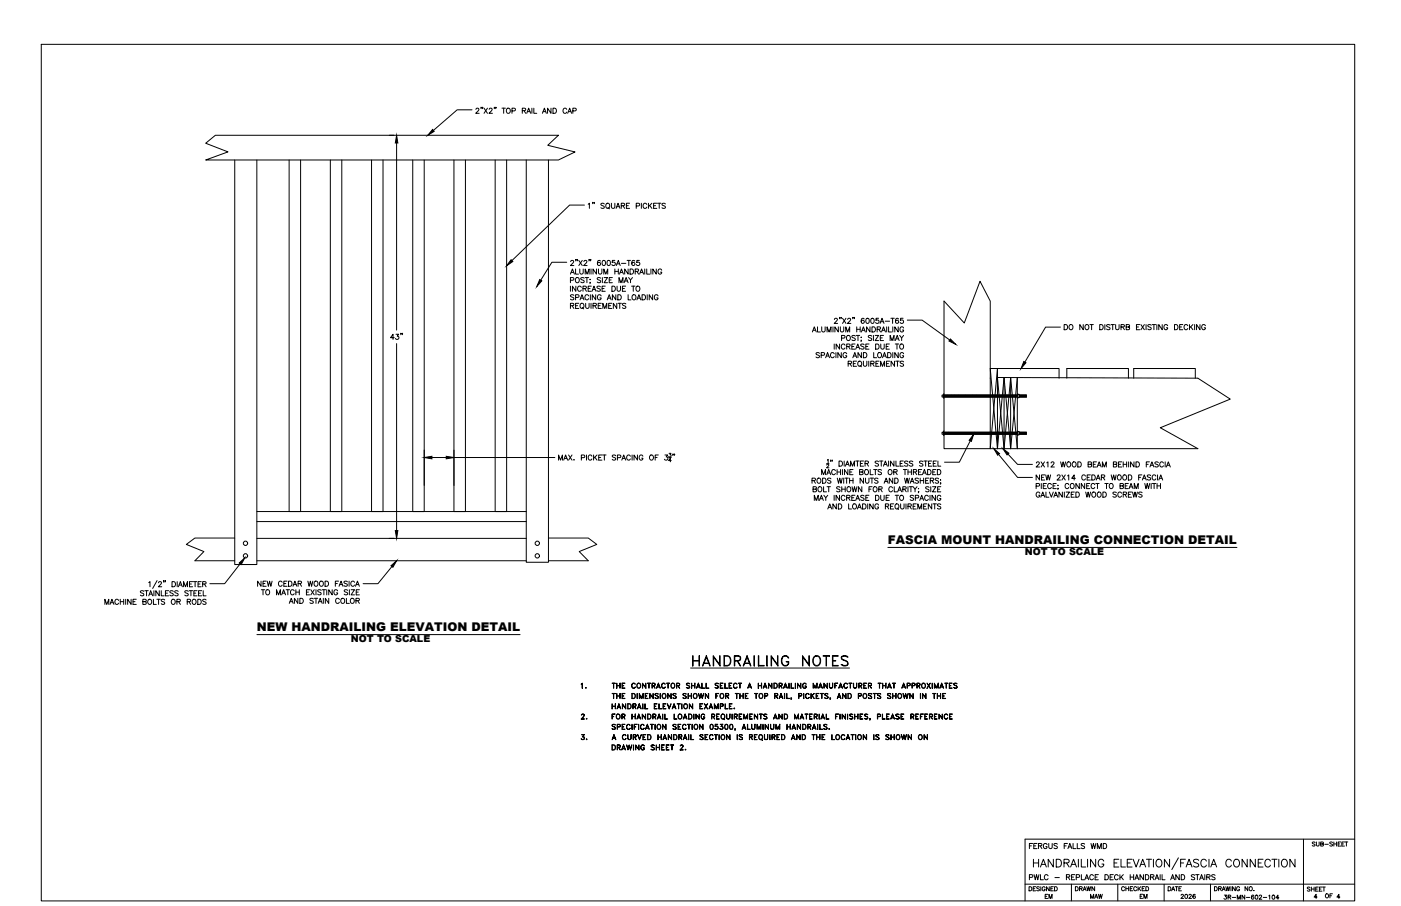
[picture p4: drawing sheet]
<svg xmlns="http://www.w3.org/2000/svg" width="432mm" height="279mm" viewBox="0 0 432 279" stroke-linecap="round" stroke-linejoin="round" font-family="sans-serif">
<defs><g id="words">
<text font-size="4.9" x="119.6" y="105.8">43&quot;</text>
<g font-size="4.4">
<text x="316.4" y="262.8">FERGUS FALLS WMD</text>
<text x="321.4" y="278.3">EM</text>
<text x="335.1" y="278.3">MAW</text>
<text x="350.7" y="278.3">EM</text>
</g>
<g font-size="4">
<text x="403.6" y="262.1">SUB-SHEET</text>
<text x="330.6" y="275.9">DRAWN</text>
<text x="344.7" y="275.9">CHECKED</text>
<text x="359.1" y="275.9">DATE</text>
<text x="407.5" y="278">OF</text>
</g>
<g font-size="3.7">
<text x="273.6" y="167.7">FASCIA MOUNT HANDRAILING CONNECTION DETAIL</text>
<text x="79.2" y="194.6">NEW HANDRAILING ELEVATION DETAIL</text>
</g>
<g font-size="3">
<text x="315.9" y="171.3">NOT TO SCALE</text>
<text x="108.2" y="198.1">NOT TO SCALE</text>
</g>
</g></defs>
<!-- layer: A-DETL-7 -->
<path d="M12.7 13.7h404.8v264.1h-404.8zM417.5 258.8h-101.6v19" fill="none" stroke="#000" stroke-width=".31"/>
<!-- layer: 0 -->
<g fill="none" stroke="#000" stroke-width=".31">
<path d="M145.5 33.9h-4.6l-7.3 6.3M146.7 33.7l.1-.3h.5l.3 .4-1 1.1h1.1M148.4 33.1l-.2 .4M148.8 33.1l-.1 .4M149.2 33.4l1 1.5M150.2 33.4l-1 1.5M150.8 33.7l.1-.3h.5l.3 .4-1 1.1h1.1M152.4 33.1l-.1 .4M152.9 33.1l-.2 .4M154.7 33.4h1.1M155.2 33.4v1.5M156.2 33.6l.2-.2a.72 .72 0 0 1 .9 .8 .72 .72 0 0 1-1.1 .5z"/>
<path d="M157.8 34.2l.9-.1 .1-.6-1-.1v1.5M161 34.1l.9-.1 .1-.5-1-.1v1.5M161.5 34.1l.5 .8M162.3 34.9l.6-1.5 .7 1.5M162.6 34.4h.7M163.9 33.4v1.5M164.5 33.4v1.5h.9M167.2 34.9l.6-1.5 .6 1.5M167.4 34.4h.8M169.8 33.4v1.5l-1-1.5v1.5M170.4 33.4h.6a.85 .85 0 0 1 .5 .8 .85 .85 0 0 1-.5 .7h-.6zM174.7 33.7a.59 .59 0 0 0-.7-.3 .59 .59 0 0 0-.5 .6v.4a.59 .59 0 0 0 .5 .5 .59 .59 0 0 0 .7-.3"/>
<path d="M175 34.9l.6-1.5 .6 1.5M175.2 34.4h.7M176.6 34.2l.9-.1v-.6l-.9-.1v1.5M63.4 44.2l3-2.5h105.7l-3.3 3.1 8.4 2.1-5.1 2.4h-108.7l6.9-2.5zM72.3 49.3v124.8h6.9v-124.8M89.1 49.3v108.5h3.5v-108.5M101.8 49.3v108.5h3.5v-108.5M114.5 49.3v108.5h3.5v-108.5M120 41.7h1.4M122.2 44.1v57.7M127.2 49.3v108.5h3.5v-108.5M139.9 49.3v108.5h3.5v-108.5"/>
<path d="M152.6 49.3v108.5h3.5v-108.5M162.2 49.3v124.1h6.8v-124.1M180.1 63.2h-4.5l-17.8 17.2M181.3 63l.4-.3v1.6M182.8 62.5l-.2 .3M183.2 62.5l-.1 .3M186.2 62.9l-.3-.2-.7 .2 .2 .4 .8 .5-.3 .5-.7-.2M186.9 62.9l.1-.1a.72 .72 0 0 1 1 .7 .72 .72 0 0 1-1.1 .6zM187.4 64l.4 .4M188.4 62.7v1.1l.5 .5 .5-.2 .1-1.4M189.9 64.3l.6-1.6 .6 1.6M190.1 63.7h.8"/>
<path d="M191.5 63.4h.9v-.6l-.9-.1v1.6M192 63.4l.5 .9M193.1 63.4h.6M194 62.7h-.9v1.6h.9M196.1 63.5l.9-.1 .1-.6-1-.1v1.6M197.7 62.7v1.6M199.3 63.1a.58 .58 0 0 0-.6-.4 .58 .58 0 0 0-.5 .6v.4a.58 .58 0 0 0 .5 .6 .58 .58 0 0 0 .6-.4M199.9 62.7v1.6M200.2 63.4l.7 .9M200.9 62.7l-1 1M201.4 63.4h.7M202.4 62.7h-1v1.6h1"/>
<path d="M202.6 62.7h1.1M203.2 62.7v1.6M205.1 62.9l-.4-.2-.7 .2 .2 .4 .9 .5-.4 .5-.7-.2M174.7 80.9h-4.6l-3.4 5.5M175.8 84.5l.6-1.5 .6 1.5M175.8 86.4l.9-.1 .1-.6-1-.1v1.6M175.8 94.3l.9-.1 .1-.5-1-.2v1.6M175.8 88.2v1.6M175.9 80.7l.3-.4 .6 .3-1 1.3h1.1M176 84h.8M176.3 94.3l.6 .8M176.9 91.1l-.4-.2-.7 .2 .1 .3 1 .6-.4 .5-.7-.3"/>
<path d="M177.4 83v1.5h.9M177.4 91.7l.9-.1 .1-.6-1-.1v1.6M177.4 94.3h.6M177.5 85.8l.1-.1a.74 .74 0 0 1 1 .7 .74 .74 0 0 1-1 .7l-.3-.5zM177.5 88.2v1.6l-1.1-1.6v1.6M177.6 80.1h-.2h.2l-.2 .4M178 80.1l-.1 .4M178.4 93.5h-1v1.6h1M178.4 80.3l1.1 1.6M178.7 83v1.1l.5 .4 .5-.2v-1.3M178.8 92.5l.6-1.6 .6 1.6M178.9 93.7l.2-.1a.72 .72 0 0 1 .9 .8 .72 .72 0 0 1-1.1 .5z"/>
<path d="M179 91.9h.7M179.2 88.6a.59 .59 0 0 0-.7-.4 .59 .59 0 0 0-.5 .6v.4a.59 .59 0 0 0 .5 .6 .59 .59 0 0 0 .7-.3M179.5 80.3l-1.1 1.6M179.5 94.8l.4 .5M179.7 89l.9-.1 .1-.4-.3-.3h-.7v1.6M180 80.7l.3-.4 .6 .3-1 1.3h1.1M180 85.8l-.3-.2-.7 .2 .1 .3 .9 .6-.3 .5-.7-.2M180.2 89l.5 .8M180.4 84.5v-1.5l.6 1.5 .6-1.5v1.5M180.4 85.6h1M180.5 93.5l.1 1.4 .4 .2 .5-.2 .1-1.4M180.9 85.6v1.6"/>
<path d="M181.3 89h.6M181.4 91.3a.59 .59 0 0 0-.6-.4 .59 .59 0 0 0-.5 .6v.4a.59 .59 0 0 0 .4 .6 .59 .59 0 0 0 .7-.4M181.6 80.1l-.1 .4M181.9 86.1h.1M181.9 87.1l-.1 .4M181.9 90.9v1.6M182.1 80.1l-.2 .4M182.2 83v1.5M182.2 93.5v1.6M182.2 88.2h-.9v1.6h.9M182.5 89.8l.6-1.6 .6 1.6M182.7 89.3h.8"/>
<path d="M182.8 94.3l.9-.1 .1-.4-.1-.2-.9-.1v1.6M183.3 94.3l.5 .8M183.6 90.9v1.6l-1.1-1.6v1.6M183.8 83v1.5l-1-1.5v1.5M184.4 94.3h.6M184.4 83l.1 1.3 .4 .2 .5-.2 .1-1.3M185 80.5v-.1a.79 .79 0 0 0-1 .5 .79 .79 0 0 0 .6 1 .5 .5 0 0 0 .5-.5 .5 .5 0 0 0-.4-.5 .5 .5 0 0 0-.6 .5M185 88.5l-.3-.3-.7 .3 .1 .3 .9 .4v.4l-.3 .2-.7-.2M185.1 85.8l-.4-.2-.6 .2v.3l1 .6-.4 .5-.6-.2M185.3 91.3a.59 .59 0 0 0-.7-.4 .59 .59 0 0 0-.5 .6v.4a.57 .57 0 0 0 .6 .6 .57 .57 0 0 0 .6-.6h-.4M185.3 93.5h-.9v1.6h.9M185.6 89h.6"/>
<path d="M185.7 85.6v1.6M185.8 80.4a.79 .79 0 0 1 .9 .5 .79 .79 0 0 1-.5 1l-.5-.3-.1-.6zM185.8 95.1v-1.6l.6 1.6 .6-1.6v1.6M186.1 84.5v-1.5l.6 1.5 .6-1.5v1.5M186.2 85.6h1l-1 1.6h1M186.5 88.2h-.9v1.6h.9M187.2 92.5l.6-1.6 .6 1.6M187.3 80.4a.79 .79 0 0 1 .9 .5 .79 .79 0 0 1-.5 1l-.5-.3-.1-.6zM187.4 91.9h.7M187.6 94.3h.6M187.8 86.3h.6M188.6 88.2h.5a.85 .85 0 0 1 .6 .8 .85 .85 0 0 1-.6 .8h-.5z"/>
<path d="M188.6 93.5h-1v1.6h1M188.7 85.6h-.9v1.6h.9M189.5 80.3h-.8v.7a.56 .56 0 0 1 .8-.1 .56 .56 0 0 1-.1 .9 .56 .56 0 0 1-.8-.2M189.5 83v1.5M189.5 83.7h1.1M189.8 90.9v1.6l-1.1-1.6v1.6M189.9 81.9l.7-1.6 .6 1.6M190.1 93.5v1.6l-1.1-1.6v1.6M190.2 88.2v1.4l.4 .2 .6-.2v-1.4M190.2 81.4h.7M190.4 90.9h.5a.85 .85 0 0 1 .6 .8 .85 .85 0 0 1-.6 .8h-.5zM190.5 93.5h1"/>
<path d="M190.6 83v1.5M190.8 87.2v-1.6l.6 1.6 .6-1.6v1.6M190.9 84.5l.6-1.5 .7 1.5M191 93.5v1.6M191.2 84h.7M191.5 81.2h1.4M191.8 89h.6M192.4 87.2l.6-1.6 .6 1.6M192.6 86.7h.8M192.8 88.2h-1v1.6h1M192.9 93.7l-.4-.2-.7 .2 .1 .4 1 .6-.4 .4-.7-.2M193.3 80.3h1"/>
<path d="M193.6 83v1.5l-1.1-1.5v1.5M193.6 90.9v1.6h.9M193.7 85.6l.6 .7v.9M193.8 80.3v1.6M194.2 83h.5a.85 .85 0 0 1 .6 .7 .85 .85 0 0 1-.6 .8h-.5zM194.6 88.2h1.1M194.9 91.1l.2-.1a.72 .72 0 0 1 .9 .7 .72 .72 0 0 1-1.1 .5zM194.9 85.6l-.6 .7M195.2 88.2v1.6M195.6 80.5l-.1-.1a.78 .78 0 0 0-.9 .6 .78 .78 0 0 0 .6 .9 .5 .5 0 0 0 .5-.5 .5 .5 0 0 0-.5-.5 .5 .5 0 0 0-.5 .5M195.8 83.7l.9-.1 .1-.5-1-.1v1.5M196.2 88.5l.1-.2a.74 .74 0 0 1 .9 .7 .74 .74 0 0 1-.9 .7l-.3-.5z"/>
<path d="M196.3 92.5l.6-1.6 .6 1.6M196.3 83.7l.5 .8M196.5 91.9h.8M197.1 80.3h-.8l-.1 .7a.56 .56 0 0 1 .9 0 .56 .56 0 0 1-.1 .8 .56 .56 0 0 1-.8-.2M197.1 84.5l.6-1.5 .7 1.5M197.4 84h.7M197.9 90.9h.5a.85 .85 0 0 1 .6 .8 .85 .85 0 0 1-.6 .8h-.5zM198.7 83v1.5M199.3 83v1.5h.9M199.5 90.9v1.6M200.6 83v1.5M201.1 90.9v1.6l-1-1.6v1.6"/>
<path d="M202.3 83v1.5l-1.1-1.5v1.5M202.8 91.3a.58 .58 0 0 0-.7-.4 .58 .58 0 0 0-.4 .6v.4a.56 .56 0 0 0 .5 .6 .56 .56 0 0 0 .6-.6h-.4M203.9 83.3a.59 .59 0 0 0-.6-.4 .59 .59 0 0 0-.5 .6v.4a.57 .57 0 0 0 .6 .6 .57 .57 0 0 0 .5-.6h-.3M257.2 98.5l.3-.4 .6 .3-1 1.3h1.1M258.8 97.9l-.1 .4M259.3 97.9l-.2 .4M259.7 98.1l1 1.6M260.7 98.1l-1 1.6M261.3 98.5l.3-.4 .6 .3-1 1.3h1.1M262.9 97.9l-.1 .4M263.4 97.9l-.2 .4M266.3 98.4v-.2a.78 .78 0 0 0-1 .6 .78 .78 0 0 0 .6 .9 .49 .49 0 0 0 .5-.4 .49 .49 0 0 0-.4-.5 .49 .49 0 0 0-.6 .4"/>
<path d="M267.1 98.2a.78 .78 0 0 1 .9 .6 .78 .78 0 0 1-.5 .9l-.6-.3-.1-.6zM268.6 98.2a.72 .72 0 0 1 .8 .7 .72 .72 0 0 1-.8 .8l-.2-.6zM270.8 98.1h-.8v.7a.56 .56 0 0 1 .8 0 .56 .56 0 0 1-.1 .9 .56 .56 0 0 1-.8-.3M271.3 99.7l.5-1.6 .7 1.6M271.5 99.2h.7M272.8 99.1h1.4M274.6 98.1h1M275.1 98.1v1.6M276.9 98.4l-.1-.2a.72 .72 0 0 0-.8 .7 .72 .72 0 0 0 .8 .8 .49 .49 0 0 0-.1-.9 .49 .49 0 0 0-.7 .4M278.3 98.1h-.7l-.1 .7a.56 .56 0 0 1 .9 0 .56 .56 0 0 1-.2 .9 .56 .56 0 0 1-.8-.3M279.6 98.7h4.6l8.5 6.2M122.2 106v57.6"/>
<path d="M250.4 102.4l.6-1.6 .6 1.6M250.6 101.9h.8M252 100.8v1.6h.9M252.6 109l-.4-.3-.7 .3 .1 .3 1 .6-.4 .4-.7-.2M253.1 109.6l.9-.1 .1-.6-1-.2v1.6M253.3 100.8v1.4l.4 .2 .5-.2 .1-1.4M254.5 110.3l.6-1.6 .6 1.6M254.7 109.8h.7M254.9 102.4v-1.6l.6 1.6 .6-1.6v1.6M256.7 100.8v1.6M257.1 109.1a.59 .59 0 0 0-.7-.4 .59 .59 0 0 0-.4 .6v.4a.59 .59 0 0 0 .4 .6 .59 .59 0 0 0 .7-.4M257.1 106.1v1.6"/>
<path d="M257.6 108.7v1.6M258.4 100.8v1.6l-1.1-1.6v1.6M258.8 106.1v1.6l-1.1-1.6v1.6M259 100.8v1.1l.4 .5 .6-.2 .1-1.4M259.3 108.7v1.6l-1.1-1.6v1.6M259.4 104.3l.9-.1v-.7l-.9-.1v1.6M260.4 106.5a.59 .59 0 0 0-.6-.4 .59 .59 0 0 0-.5 .6v.4a.59 .59 0 0 0 .5 .6 .59 .59 0 0 0 .6-.4M260.7 102.4v-1.6l.6 1.6 .6-1.6v1.6M261 106.8h.9l.1-.4-.1-.2-.9-.1v1.6M261 109.1a.59 .59 0 0 0-.7-.4 .59 .59 0 0 0-.5 .6v.4a.57 .57 0 0 0 .6 .6 .57 .57 0 0 0 .6-.6h-.4M261 103.7l.2-.2a.74 .74 0 0 1 .9 .7 .74 .74 0 0 1-.9 .7l-.3-.5zM261.4 112.1h.9l.1-.6-1-.1v1.6"/>
<path d="M261.5 106.8l.5 .9M261.9 112.1l.6 .9M262.6 106.8h.5M262.8 110.3l.7-1.6 .6 1.6M263 112.1h.6M263.1 109.8h.7M263.5 106.1h-.9v1.6h.9M263.6 103.7l-.4-.3-.5 .1-.1 .5 .9 .4 .1 .4-.4 .2-.6-.2M263.8 107.7l.6-1.6 .6 1.6M263.9 103.4h1.1M264 111.4h-1v1.6h1M264 107.1h.7"/>
<path d="M264.1 100.8v1.6M264.1 101.6h1M264.4 103.4v1.6M264.7 111.4a.72 .72 0 0 1 .9 .8 .72 .72 0 0 1-1.1 .5l-.1-.7zM265 112.7l.5 .4M265.1 100.8v1.6M265.4 104h.1M265.5 102.4l.6-1.6 .6 1.6M265.5 104.9l-.2 .4M265.5 108.7v1.6l-1.1-1.6v1.6M265.7 101.9h.8M266.1 108.7h.5a.85 .85 0 0 1 .6 .8 .85 .85 0 0 1-.6 .8h-.5z"/>
<path d="M266.1 111.4l.1 1.3 .4 .3 .5-.3 .1-1.3M266.3 106.3l-.3-.2-.7 .2v.3l1 .6-.3 .5-.7-.3M266.8 106.8h.7M267.8 111.4v1.6M267.8 106.1h-1v1.6h1M268.1 100.8v1.6l-1-1.6v1.6M268.4 112.1h.9l.1-.4-.1-.3h-.9v1.6M268.7 103.7l-.4-.3-.5 .1-.1 .5 .9 .4 .1 .4-.4 .2-.7-.2M268.8 100.8h.5a.85 .85 0 0 1 .5 .8 .85 .85 0 0 1-.5 .8h-.5zM268.9 112.1l.5 .9M269.2 103.4v1.6M269.3 108.7v1.6h.9"/>
<path d="M269.7 103.4h1.1l-1.1 1.6h1.1M269.9 106.1h.5a.85 .85 0 0 1 .6 .8 .85 .85 0 0 1-.6 .8h-.5zM270 112.1h.6M270.3 101.6l1-.1 .1-.4-.1-.2-1-.1v1.6M270.8 108.8a.74 .74 0 0 1 .9 .7 .74 .74 0 0 1-.9 .7l-.3-.5zM270.9 101.6l.5 .8M270.9 111.4h-.9v1.6h.9M271.3 104.2h.6M271.4 113v-1.6l.6 1.6 .6-1.6v1.6M271.5 106.1v1.1l.4 .5 .6-.3v-1.3M271.7 102.4l.6-1.6 .6 1.6M271.9 101.9h.8"/>
<path d="M272 110.3l.6-1.6 .6 1.6M272.2 109.8h.8M272.3 103.4h-1v1.6h1M273.1 106.8h.6M273.2 112.1h.6M273.3 100.8v1.6M273.6 108.7h.5a.85 .85 0 0 1 .6 .8 .85 .85 0 0 1-.6 .8h-.5zM273.9 100.8v1.6h.9M274.1 106.1h-1v1.6h1M274.2 111.4h-1v1.6h1M274.3 105v-1.6l.6 1.6 .6-1.6v1.6M275.2 100.8v1.6"/>
<path d="M275.2 108.7v1.6M275.7 111.4v1.6l-1.1-1.6v1.6M275.9 105l.6-1.6 .6 1.6M275.9 106.1h1.1M276.1 111.4h1M276.2 104.5h.7M276.5 106.1v1.6M276.6 111.4v1.6M276.8 100.8v1.6l-1-1.6v1.6M276.8 108.7v1.6l-1-1.6v1.6M277.3 103.4l.6 .8v.8M277.6 106.2a.74 .74 0 0 1 .9 .7 .74 .74 0 0 1-.9 .7l-.3-.5z"/>
<path d="M278.5 101.2a.58 .58 0 0 0-.7-.4 .58 .58 0 0 0-.4 .6v.4a.56 .56 0 0 0 .5 .6 .56 .56 0 0 0 .6-.6h-.4M278.5 109.1a.58 .58 0 0 0-.7-.4 .58 .58 0 0 0-.4 .6v.4a.56 .56 0 0 0 .5 .6 .56 .56 0 0 0 .6-.6h-.4M278.5 111.6l-.4-.2h-.5l-.1 .5 .9 .5 .1 .3-.4 .3-.7-.3M278.5 103.4l-.6 .8M309.5 116.4v5.4M309.5 116.4l-.6 5.4M309.5 116.4l.5 5.4M311.5 116.4l-.5 5.4 .6 .6M311.5 116.4l.1 5.4 .6 .6M311.5 116.4l.5 5.4M326.4 116.6v-3h-19l-.7 8.2 .6 .6M326.8 100.9h-4.5l-6.4 10.8"/>
<path d="M328 100.1h.5a.85 .85 0 0 1 .6 .8 .85 .85 0 0 1-.6 .8h-.5zM328.8 116.6v-3h19v3M329.6 100.3l.2-.1a.74 .74 0 0 1 .9 .7 .74 .74 0 0 1-.9 .7l-.3-.5zM333.9 100.1v1.6l-1.1-1.6v1.6M334.5 100.3l.2-.1a.74 .74 0 0 1 .9 .7 .74 .74 0 0 1-.9 .7l-.3-.5zM335.9 100.1h1.1M336.4 100.1v1.6M338.9 100.1h.6a.85 .85 0 0 1 .5 .8 .85 .85 0 0 1-.5 .8h-.6zM340.5 100.1v1.6M342.1 100.3l-.4-.2-.6 .2v.3l1 .6-.4 .5-.6-.2M342.4 100.1h1.1M342.9 100.1v1.6"/>
<path d="M343.9 100.1v1.4l.4 .2 .5-.2 .1-1.4M345.5 100.8h.9l.1-.6-1-.1v1.6M346 100.8l.6 .9M347.1 100.8h.9l.1-.6-1-.1v1.6l1-.2v-.5l-.3-.2M349.4 116.6v-3h19v3M350.3 100.8h.6M351.3 100.1h-1v1.6h1M351.6 100.1l1.1 1.6M352.7 100.1l-1.1 1.6M353.2 100.1v1.6M354.8 100.3l-.4-.2-.6 .2v.3l1 .6-.4 .5-.6-.2M355.1 100.1h1.1"/>
<path d="M355.6 100.1v1.6M356.6 100.1v1.6M358.2 100.1v1.6l-1.1-1.6v1.6M359.9 100.5a.59 .59 0 0 0-.7-.4 .59 .59 0 0 0-.5 .6v.4a.57 .57 0 0 0 .6 .6 .57 .57 0 0 0 .6-.6h-.4M362 100.1h.5a.85 .85 0 0 1 .6 .8 .85 .85 0 0 1-.6 .8h-.5zM363.6 100.8h.6M364.6 100.1h-1v1.6h1M366.1 100.5a.59 .59 0 0 0-.7-.4 .59 .59 0 0 0-.5 .6v.4a.59 .59 0 0 0 .5 .6 .59 .59 0 0 0 .7-.4M366.6 100.1v1.6M367 100.8l.7 .9M367.7 100.1l-1.1 1.1M368.2 100.1v1.6"/>
<path d="M369.8 100.1v1.6l-1-1.6v1.6M371.5 100.5a.59 .59 0 0 0-.7-.4 .59 .59 0 0 0-.4 .6v.4a.57 .57 0 0 0 .5 .6 .57 .57 0 0 0 .6-.6h-.4M130.7 138.8v10.9M139.9 138.8v10.9M206.2 139.8h.6l-.3 .4a.37 .37 0 0 1 .3 .6 .37 .37 0 0 1-.7-.1M290.8 121.8v.6M290.8 133.3v.6M291 121.5l-.2 .3h-.5v.6h.5l.2 .4M291 132.9l-.2 .4h-.5v.6h.5l.2 .4M291 133.7l.1 .2M291 133.6l.3 .3M291 133.4l.5 .5"/>
<path d="M291 122.4h.1M291 122.2l.2 .2M291 122.1l.3 .3M291 121.9l.5 .5M291 133.3h22.5M291 121.8h22.5M291 122.4h22.5M291 133.3l.7 .6M291.1 121.8l.6 .6M291.2 133.3l.6 .6M291.3 121.8l.6 .6M291.4 133.3l.6 .6"/>
<path d="M291.4 121.8l.7 .6M291.6 133.3l.6 .6M291.6 121.8l.6 .6M291.8 133.3l.6 .6M291.8 121.8l.6 .6M291.9 133.3l.7 .6M292 121.8l.6 .6M292.1 133.3l.7 .6M292.1 121.8l.7 .6M292.3 133.3l.6 .6M292.3 121.8l.7 .6M292.5 133.3l.6 .6"/>
<path d="M292.5 121.8l.6 .6M292.7 133.3l.6 .6M292.7 121.8l.6 .6M292.8 133.3l.7 .6M292.9 121.8l.6 .6M293 133.3l.6 .6M293.1 121.8l.6 .6M293.2 133.3l.6 .6M293.2 121.8l.7 .6M293.4 133.3l.6 .6M293.4 121.8l.6 .6M293.5 133.3l.7 .6"/>
<path d="M293.6 121.8l.6 .6M293.7 133.3l.7 .6M293.8 121.8l.6 .6M293.9 133.3l.6 .6M293.9 121.8l.7 .6M294.1 133.3l.6 .6M294.1 121.8l.7 .6M294.3 133.3l.6 .6M294.3 121.8l.6 .6M294.4 133.3l.7 .6M294.5 121.8l.6 .6M294.6 133.3l.7 .6"/>
<path d="M294.7 121.8l.6 .6M294.8 133.3l.6 .6M294.8 121.8l.7 .6M295 133.3l.6 .6M295 121.8l.7 .6M295.2 133.3l.6 .6M295.2 121.8l.6 .6M295.3 133.3l.7 .6M295.4 121.8l.6 .6M295.5 133.3l.7 .6M295.6 121.8l.6 .6M295.7 133.3l.6 .6"/>
<path d="M295.7 121.8l.7 .6M295.9 133.3l.6 .6M295.9 121.8l.6 .6M296.1 133.3l.6 .6M296.1 121.8l.6 .6M296.2 133.3l.7 .6M296.3 121.8l.6 .6M296.4 133.3l.7 .6M296.5 121.8l.6 .6M296.6 133.3l.6 .6M296.6 121.8l.7 .6M296.8 133.3l.6 .6"/>
<path d="M296.8 121.8l.7 .6M297 133.3l.6 .6M297 121.8l.6 .6M297.1 133.3l.7 .6M297.2 121.8l.6 .6M297.3 133.3l.7 .6M297.3 121.8l.7 .6M297.5 133.3l.6 .6M297.5 121.8l.7 .6M297.7 133.3l.6 .6M297.7 121.8l.6 .6M297.9 133.3l.6 .6"/>
<path d="M297.9 121.8l.6 .6M298 133.3l.7 .6M298.1 121.8l.6 .6M298.2 133.3l.7 .6M298.3 121.8l.6 .6M298.4 133.3l.6 .6M298.4 121.8l.7 .6M298.6 133.3l.6 .6M298.6 121.8l.7 .6M298.7 133.3l.7 .6M298.8 121.8l.6 .6M298.9 133.3l.7 .6"/>
<path d="M299 121.8l.6 .6M299 136l-3.3 6.5h-4.6M299.1 133.3l.6 .6M299.1 121.8l.7 .6M299.3 133.3l.6 .6M299.3 121.8l.7 .6M299.5 133.3l.6 .6M299.5 121.8l.6 .6M299.7 133.3l.6 .6M299.7 121.8l.6 .6M299.8 133.3l.7 .6M299.9 121.8l.6 .6"/>
<path d="M300 133.3l.7 .6M300.1 121.8l.6 .6M300.2 133.3l.6 .6M300.2 121.8l.7 .6M300.4 133.3l.6 .6M300.4 121.8l.6 .6M300.5 133.3l.7 .6M300.6 121.8l.6 .6M300.7 133.3l.7 .6M300.8 121.8l.6 .6M300.9 133.3l.6 .6M300.9 121.8l.7 .6"/>
<path d="M301.1 133.3l.6 .6M301.1 121.8l.7 .6M301.3 133.3l.6 .6M301.3 121.8l.6 .6M301.5 133.3l.6 .6M301.5 121.8l.6 .6M301.6 133.3l.7 .6M301.7 121.8l.6 .6M301.8 133.3l.7 .6M301.8 121.8l.7 .6M302 133.3l.6 .6M302 121.8l.7 .6"/>
<path d="M302.2 133.3l.6 .6M302.2 121.8l.6 .6M302.3 133.3l.7 .6M302.4 121.8l.6 .6M302.5 133.3l.7 .6M302.6 121.8l.6 .6M302.7 133.3l.6 .6M302.7 121.8l.7 .6M302.9 133.3l.6 .6M302.9 121.8l.7 .6M303.1 133.3l.6 .6M303.1 121.8l.6 .6"/>
<path d="M303.3 133.3l.6 .6M303.3 121.8l.6 .6M303.4 133.3l.7 .6M303.5 121.8l.6 .6M303.6 133.3l.6 .6M303.6 121.8l.7 .6M303.8 133.3l.6 .6M303.8 121.8l.7 .6M304 133.3l.6 .6M304 121.8l.6 .6M304.1 133.3l.7 .6M304.2 121.8l.6 .6"/>
<path d="M304.3 133.3l.7 .6M304.4 121.8l.6 .6M304.5 133.3l.6 .6M304.5 121.8l.7 .6M304.7 133.3l.6 .6M304.7 121.8l.7 .6M304.9 133.3l.6 .6M304.9 121.8l.6 .6M305 133.3l.7 .6M305.1 121.8l.6 .6M305.2 133.3l.7 .6M305.3 121.8l.6 .6"/>
<path d="M305.4 133.3l.6 .6M305.4 121.8l.7 .6M305.6 133.3l.6 .6M305.6 121.8l.7 .6M305.8 133.3l.6 .6M305.8 121.8l.6 .6M305.9 121.8l-.7-8.2h2.2v8.2l.6 .6M305.9 133.3l.7 .6M306 121.8l.6 .6-1 10.9M306 122.4l1 10.9M306.1 133.3l.6 .6M306.2 121.8l.6 .6"/>
<path d="M306.3 133.3l.6 .6M306.3 121.8l.7 .6M306.5 133.3l.6 .6M306.5 121.8l.6 .6M306.7 133.3l.6 .6M306.8 133.3l.7 .6-.1 4.5M306.9 121.8l.6 .6M307 133.3l.7 .6M307 133.9l.4 4.5M307 121.8l.7 .6M307.2 133.3l.6 .6-.4 4.5M307.2 121.8l.7 .6"/>
<path d="M307.4 133.3l.6 .6M307.4 122.4v10.9M307.6 133.3l.6 .6M307.6 121.8l.6 .6M307.7 133.3l.7 .6M307.8 121.8l.6 .6M307.9 121.8l-.5-5.4 61.8 .2 10 6.5-21.6 8.8 11.6 6.5h-78.2v-45.5l6.2 6.7 4.8-12.9 3.2 6.2v45.5l.4-4.5M308 121.8l.6 .6M308 122.4l1 10.9 .6 .6M308.1 133.3l.6 .6M308.1 121.8l.7 .6M308.3 133.3l.6 .6"/>
<path d="M308.3 121.8l.6 .6M308.5 133.3l.6 .6M308.5 121.8l.6 .6M308.6 133.3l.7 .6M308.7 121.8l.6 .6M308.8 133.3l.7 .6v4.5M308.8 121.8l.7 .6v10.9M308.9 122.4l-1 10.9 .6 .6M309 121.8l.7 .6M309 133.9l.5 4.5M309.2 133.3l.6 .6M309.2 121.8l.6 .6"/>
<path d="M309.4 133.3l.6 .6M309.4 121.8l.6 .6 1 10.9M309.5 133.3l.7 .6M309.6 121.8l.6 .6M309.7 133.3l.6 .6M309.8 121.8l.6 .6M309.9 133.9l-.4 4.5M309.9 121.8l.7 .6M310.1 133.3l.6 .6M310.1 121.8l.6 .6M310.3 133.3l.6 .6M310.3 121.8l.6 .6-1 10.9 .6 .6"/>
<path d="M310.4 133.3l.7 .6 .4 4.5M310.5 121.8l.6 .6M310.6 133.3l.6 .6M310.6 121.8l.7 .6M310.8 133.3l.6 .6M310.8 121.8l.7 .6M311 133.3l.6 .6M311.2 133.3l.6 .6M311.2 121.8l.6 .6M311.3 133.3l.7 .6M311.4 121.8l.6 .6M311.5 122.4v10.9l.6 .6"/>
<path d="M311.5 133.9v4.5M311.7 133.3l.6 .6M311.7 121.8l.7 .6M311.9 133.3l.6 .6M311.9 121.8l.6 .6M311.9 133.9l-.4 4.5M312 133.3l.7 .6M312.1 122.4l1 10.9M312.1 121.8l.6 .6M312.2 133.3l.7 .6M312.3 121.8l.6 .6M312.4 133.3l.6 .6"/>
<path d="M312.4 121.8l.7 .6M312.6 133.3l.6 .6M312.6 121.8l.6 .6M312.8 133.3l.6 .6M312.8 121.8l.6 .6M312.9 133.3l.6 .6h-22.5M313 121.8l.5 .6M313 122.4l-1 10.9M313 121.8l.5-5.4v22l-.4-4.5M313.1 133.3l.4 .4M313.2 121.8l.3 .4M313.3 133.3l.2 .2"/>
<path d="M313.3 121.8l.2 .2M313.5 121.8h.1M313.5 121.5l.7 .1v.2M313.5 132.9l.7 .2v1l-.7 .2M313.7 121.6v1M313.7 133.1v1M314.2 122.4l-.7 .4M314.2 133.8l.1 .1M314.2 133.6l.3 .3M314.2 133.4l.5 .5M314.2 122.3l.1 .1M314.2 122.1l.3 .3"/>
<path d="M314.2 121.9l.5 .5M314.2 121.8h2.1v.6M314.2 122.4h2.1M314.2 133.3h2.1v.6M314.2 133.9h2.1M314.2 121.8v.6M314.2 133.3l.7 .6M314.2 121.8l.7 .6M314.4 133.3l.6 .6M314.4 121.8l.6 .6M314.6 133.3l.6 .6M314.6 121.8l.6 .6"/>
<path d="M314.7 133.3l.7 .6M314.8 121.8l.6 .6M314.9 133.3l.7 .6M315 121.8l.6 .6M315.1 133.3l.6 .6M315.1 121.8l.7 .6M315.3 133.3l.6 .6M315.3 121.8l.7 .6M315.5 133.3l.6 .6M315.5 121.8l.6 .6M315.7 133.3l.6 .6M315.7 121.8l.6 .6"/>
<path d="M315.8 133.3l.5 .5M315.8 121.8l.5 .5M316 133.3l.3 .3M316 121.8l.3 .3M316.2 133.3l.1 .1M316.2 121.8l.1 .1M79.2 157.8h83M133.1 141.1h4.4M139.9 141.1h31.1M172.1 141.9v-1.6l.6 1.6 .7-1.6v1.6M173.7 141.9l.6-1.6 .6 1.6M173.9 141.4h.8"/>
<path d="M175.2 140.3l1.1 1.6M176.3 140.3l-1.1 1.6M176.9 141.8h.1M179.2 141.1h.9v-.7l-.9-.1v1.6M180.8 140.3v1.6M182.4 140.7a.58 .58 0 0 0-.6-.4 .58 .58 0 0 0-.5 .6v.4a.58 .58 0 0 0 .4 .6 .58 .58 0 0 0 .7-.4M182.9 140.3v1.6M183.3 141l.7 .9M184 140.3l-1.1 1.1M184.5 141.1h.6M185.5 140.3h-1v1.6h1M185.7 140.3h1.1"/>
<path d="M186.3 140.3v1.6M189.8 140.5l-.4-.2-.6 .1v.4l.8 .4 .2 .5-.4 .2-.7-.2M190.3 141.1h.9l.1-.6-1-.2v1.6M191.6 141.9l.6-1.6 .6 1.6M191.9 141.4h.7M194.3 140.7a.59 .59 0 0 0-.7-.4 .59 .59 0 0 0-.5 .6v.4a.59 .59 0 0 0 .5 .6 .59 .59 0 0 0 .7-.4M194.8 140.3v1.6M196.5 140.3v1.6l-1.1-1.6v1.6M198.1 140.7a.59 .59 0 0 0-.6-.4 .59 .59 0 0 0-.5 .6v.4a.57 .57 0 0 0 .6 .6 .57 .57 0 0 0 .5-.6h-.3M200.5 140.4a.72 .72 0 0 1 .9 .7 .72 .72 0 0 1-1.1 .6l-.1-.8zM201.9 141.1h.6M202.9 140.3h-1v1.6"/>
<path d="M204.9 140.3h.9l-.5 .6a.54 .54 0 0 1 .4 .9 .54 .54 0 0 1-.9-.2M206.1 141.1h.8M206.9 142h-.8l.5-.7v1.1M207.5 140.1l-.2 .4M207.9 140.1l-.1 .4M250.3 148.2l.9-.1 .1-.5-1-.2v1.6M250.6 150.9l.9-.1 .2-.4-.2-.2-.9-.1v1.6l1-.2 .1-.3-.4-.3M250.8 148.2l.5 .8M251 154.3v-1.6l.6 1.6 .6-1.6v1.6M252.1 147.5a.74 .74 0 0 1 .9 .7 .74 .74 0 0 1-.9 .7l-.3-.5zM252.4 150.2a.74 .74 0 0 1 .9 .7 .74 .74 0 0 1-.9 .7l-.3-.5zM252.6 154.3l.6-1.6 .6 1.6"/>
<path d="M252.8 153.8h.7M253.2 146.4v-1.6l.6 1.6 .6-1.6v1.6M253.5 147.4h.6a.85 .85 0 0 1 .5 .8 .85 .85 0 0 1-.5 .8h-.6zM253.8 150.1v1.6h.9M253.9 152.7l.6 .8v.8M254.8 143h.7M254.8 143.4l.2-.2 .4 .2-.6 .9h.7M254.8 146.4l.6-1.6 .6 1.6M254.9 150.1h1M255 141.9l.2-.2v1.1M255 145.9h.8M255.1 157l.6-1.6 .6 1.6"/>
<path d="M255.1 152.7l-.6 .8M255.4 156.4h.7M255.4 150.1v1.6M256.1 141.9l-.2 .4M256.1 147.7l-.4-.3-.7 .3 .1 .3 1 .6-.4 .4-.7-.2M256.6 141.9l-.2 .4M257.1 152.7v1.6M257.5 145.2a.59 .59 0 0 0-.7-.4 .59 .59 0 0 0-.5 .6v.4a.59 .59 0 0 0 .5 .6 .59 .59 0 0 0 .7-.4M257.8 155.4v1.6l-1.1-1.6v1.6M258 144.8v1.6M258 145.6h1.1M258.1 147.4l.3 1.6 .4-1.6 .4 1.6 .4-1.6"/>
<path d="M258.4 155.4h.5a.85 .85 0 0 1 .6 .8 .85 .85 0 0 1-.6 .8h-.5zM258.6 142.2h.5a.85 .85 0 0 1 .6 .8 .85 .85 0 0 1-.6 .8h-.5zM258.7 152.7v1.6l-1-1.6v1.6M258.9 150.3l-.4-.2-.5 .1-.1 .4 .9 .5 .1 .3-.4 .3-.6-.3M259.1 144.8v1.6M259.4 150.1v1.6M259.4 150.9h1.1M259.7 144.8v1.6M260 147.4v1.6M260.2 142.2v1.6M260.4 153.1a.59 .59 0 0 0-.6-.4 .59 .59 0 0 0-.5 .6v.4a.59 .59 0 0 0 .4 .6 .59 .59 0 0 0 .7-.4M260.4 147.4h1.1"/>
<path d="M260.5 150.1v1.6M260.6 143.8l.6-1.6 .6 1.6M260.8 143.2h.8M260.9 153.5l1-.1 .1-.4-.1-.2-1-.1v1.6M260.9 147.4v1.6M261.3 144.8v1.6l-1-1.6v1.6M261.3 150.2a.72 .72 0 0 1 1 .7 .72 .72 0 0 1-1.1 .5l-.2-.7zM261.5 153.5l.5 .8M261.6 155.4v1.6h.8M261.9 147.4v1.6M261.9 148.2h1M261.9 145.6h.6"/>
<path d="M262.1 143.8v-1.6l.7 1.6 .6-1.6v1.6M262.5 153.5h.6M262.6 150.1l.4 1.6 .4-1.6 .3 1.6 .4-1.6M262.9 144.8h-1v1.6h1M262.9 147.4v1.6M263.1 155.4a.72 .72 0 0 1 .9 .8 .72 .72 0 0 1-1.1 .5l-.1-.7zM263.5 152.7h-1v1.6h1M263.7 154.3l.7-1.6 .5 1.6M263.7 142.2h1.1M264 153.8h.7M264.3 157l.6-1.6 .6 1.6M264.3 142.2v1.6"/>
<path d="M264.5 156.4h.8M264.9 145.6l1-.1v-.6l-1-.1v1.6l1-.2v-.5l-.3-.1M265.2 142.9h.6M265.6 150.1v1.6l-1-1.6v1.6M265.9 155.4h.5a.85 .85 0 0 1 .5 .8 .85 .85 0 0 1-.5 .8h-.5zM266.1 142.2h-.9v1.6h.9M266.1 147.4v1.6l-1-1.6v1.6M266.3 153l-.4-.3-.5 .1-.1 .5 .9 .4 .1 .4-.4 .2-.6-.2M266.6 142.9h.9l.2-.4-.4-.3h-.7v1.6M266.8 144.9a.72 .72 0 0 1 .9 .7 .72 .72 0 0 1-1.1 .6l-.1-.8zM266.8 147.4v1.2l.4 .4 .5-.2 .1-1.4M266.8 153.5h.6"/>
<path d="M267.1 142.9l.6 .9M267.4 155.4v1.6M267.8 152.7h-1v1.6h1M267.8 150.9h.6M268.2 144.8v1.6h.9M268.2 147.4h1.1M268.7 147.4v1.6M268.8 150.1h-1v1.6M269.1 155.4v1.6l-1-1.6v1.6M269.3 144.8h1M269.4 150.2a.72 .72 0 0 1 1 .7 .72 .72 0 0 1-1.1 .5l-.2-.7zM269.8 144.8v1.6"/>
<path d="M269.9 152.7h.5a.85 .85 0 0 1 .5 .8 .85 .85 0 0 1-.5 .8h-.5zM270.6 147.7l-.4-.3-.5 .1-.1 .5 1 .4v.4l-.4 .2-.6-.2M270.8 142.4l-.4-.2-.7 .2 .2 .4 .8 .4-.1 .5-.5 .1-.4-.3M270.8 155.8a.58 .58 0 0 0-.7-.4 .58 .58 0 0 0-.5 .6v.4a.56 .56 0 0 0 .6 .6 .56 .56 0 0 0 .6-.6h-.4M270.8 150.9l1-.1 .1-.4-.1-.2-1-.1v1.6M271.1 142.2h1M271.4 150.9l.5 .8M271.4 152.7v1.2l.5 .4 .5-.2 .1-1.4M271.6 142.2v1.6M271.7 145l-.4-.2-.5 .1-.1 .4 .9 .5 .1 .4-.4 .2-.7-.2M272.3 143.8l.6-1.6 .6 1.6M272.5 149l.6-1.6 .6 1.6"/>
<path d="M272.5 143.2h.8M272.7 148.5h.8M272.9 156.1h.9l.1-.6-1-.1v1.6M273.1 153.5h.6M273.4 156.1l.5 .9M273.9 142.2v1.6M274 144.9a.72 .72 0 0 1 1 .7 .72 .72 0 0 1-1.1 .6l-.2-.8zM274.1 152.7h-1v1.6h1M274.5 156.1h.6M275.1 150.5a.59 .59 0 0 0-.7-.4 .59 .59 0 0 0-.5 .6v.4a.59 .59 0 0 0 .5 .6 .59 .59 0 0 0 .7-.4M275.1 147.4v1.6l-1-1.6v1.6M275.5 145.6l.9-.1 .1-.4-.1-.2-.9-.1v1.6"/>
<path d="M275.5 155.4h-1v1.6h1M275.5 142.2v1.6l-1-1.6v1.6M275.6 150.1v1.6h.9M275.8 147.4h.5a.85 .85 0 0 1 .5 .8 .85 .85 0 0 1-.5 .8h-.5zM275.9 152.7h1.1M276 145.6l.5 .8M276.1 142.2v1.6h1M276.1 155.4a.72 .72 0 0 1 1 .8 .72 .72 0 0 1-1.1 .5l-.2-.7zM276.4 152.7v1.6M276.5 156.7l.5 .4M276.7 151.7l.6-1.6 .6 1.6M276.9 151.2h.7"/>
<path d="M277.4 142.9h.6M277.6 152.8a.72 .72 0 0 1 .9 .8 .72 .72 0 0 1-1.1 .5l-.1-.8zM277.6 155.4v1.3l.4 .3 .6-.3v-1.3M278.3 150.9l.9-.1 .1-.4-.1-.2-.9-.1v1.6M278.4 142.2h-1v1.6h1M278.4 144.8h1.1M278.8 147.4l.4 1.6 .3-1.6 .4 1.6 .4-1.6M278.8 150.9l.5 .8M278.9 144.8v1.6M279.2 155.4v1.6M279.8 142.4l-.3-.2-.7 .2 .1 .4 .9 .4-.1 .5-.5 .1-.4-.3M279.8 156.1h1l.1-.4-.1-.3h-1v1.6"/>
<path d="M279.8 145.6h1.1M279.8 144.8v1.6M279.8 150.1v1.6M280.2 150.1h1.1M280.4 156.1l.5 .9M280.5 149l.6-1.6 .6 1.6M280.8 148.5h.7M280.8 150.1v1.6M280.9 144.8v1.6M281.3 142.4l-.3-.2-.7 .2 .1 .4 .9 .4-.1 .5-.5 .1-.4-.3M281.4 150.1l.6 .8v.8M281.4 156.1h.6"/>
<path d="M281.5 145.6l.9-.1 .1-.6-1-.1v1.6M281.6 153l-.4-.3-.5 .1-.1 .5 .8 .3 .2 .5-.4 .2-.7-.2M282 145.6l.6 .8M282.1 153.6l.9-.1v-.7l-.9-.1v1.6M282.4 155.4h-1v1.6h1M282.6 150.1l-.6 .8M282.9 157v-1.6l.6 1.6 .6-1.6v1.6M283.1 150.6h.1M283.1 147.7l-.4-.3-.7 .3 .1 .3 1 .6-.4 .4-.7-.2M283.1 145.6h.6M283.2 151.6l-.2 .4M283.5 154.3l.6-1.6 .6 1.6"/>
<path d="M283.6 148.2h1.1M283.6 147.4v1.6M283.7 153.8h.8M284.1 144.8h-1v1.6h1M284.3 146.4l.6-1.6 .6 1.6M284.5 142.4l-.4-.2-.7 .2 .1 .4 .9 .4-.1 .5-.5 .1-.4-.3M284.5 145.9h.8M284.7 147.4v1.6M284.7 156.1h.6M284.8 142.2h1M285.3 142.2v1.6M285.3 148.2h.6"/>
<path d="M285.7 155.4h-1v1.6h1M285.9 144.8h.5a.85 .85 0 0 1 .6 .8 .85 .85 0 0 1-.6 .8h-.5zM286.1 153.1a.58 .58 0 0 0-.6-.4 .58 .58 0 0 0-.5 .6v.4a.58 .58 0 0 0 .4 .6 .58 .58 0 0 0 .7-.4M286.2 142.9h.6M286.3 147.4h-1v1.6h1M286.3 150.3l-.3-.2-.6 .1v.4l.8 .4 .1 .4-.3 .3-.7-.3M286.6 152.7v1.6M286.7 148.2l.9-.1 .2-.4-.2-.2-.9-.1v1.6M286.9 150.1v1.6M287.2 142.2h-1v1.6h1M287.2 155.4v1.6l-1.1-1.6v1.6M287.3 148.2l.5 .8"/>
<path d="M287.4 150.1h1.1l-1.1 1.6h1.1M287.5 145.6h.6M287.5 155.4h1.1M287.6 142.9h.6M288.1 155.4v1.6M288.3 152.7v1.6l-1-1.6v1.6M288.5 144.8h-1v1.6h1M288.6 142.2h-1v1.6h1M288.9 144.8h.5a.85 .85 0 0 1 .6 .8 .85 .85 0 0 1-.6 .8h-.5zM289 150.9h.6M289.1 142.2v1.6h.9M289.3 147.7l-.4-.3-.5 .1-.1 .5 .9 .4 .1 .4-.4 .2-.7-.2"/>
<path d="M289.9 148h.1M290 148.9l-.2 .4M290 150.1h-1v1.6h1M290 153.1a.58 .58 0 0 0-.7-.4 .58 .58 0 0 0-.5 .6v.4a.56 .56 0 0 0 .6 .6 .56 .56 0 0 0 .6-.6h-.4M290 155.6l-.4-.2-.7 .2 .2 .4 .8 .4 .1 .3-.4 .3-.7-.3M307.8 140.1l5.8 7.1h4.6M310.7 140l2.9 3.2h4.6M319.3 149.9l1-.1v-.6l-1-.1v1.6M319.4 142.8l.3-.4 .6 .3-1 1.3h1.1M320.4 146.5v1.5l-1.1-1.5v1.5M320.5 152.1a.59 .59 0 0 0-.7-.4 .59 .59 0 0 0-.5 .6v.4a.57 .57 0 0 0 .6 .6 .57 .57 0 0 0 .6-.6h-.4M320.8 153.3l.6-1.6 .6 1.6"/>
<path d="M320.9 142.4l1 1.6M320.9 149.1v1.6M321 147.2h.6M321 152.8h.8M321.5 149.8h.6M321.9 142.4l-1 1.6M322 146.5h-1v1.5h1M322.3 146.5l.4 1.5 .3-1.5 .4 1.5 .4-1.5M322.4 151.7v1.6h.9M322.5 149.1h-1v1.6h1M322.6 142.7l.4-.3v1.6M323.4 151.7l.6 1.6 .6-1.6"/>
<path d="M324 142.8l.3-.4 .6 .3-1 1.3h1.1M324 149.5a.59 .59 0 0 0-.6-.4 .59 .59 0 0 0-.5 .6v.4a.59 .59 0 0 0 .5 .6 .59 .59 0 0 0 .6-.4M324.6 149.8h.6M324.8 153.3l.6-1.6 .6 1.6M325 152.8h.8M325.5 149.1h-.9v1.6h.9M325.8 146.8l.4-.3 .5 .2-.9 1.3h1M326.1 149.6h.1M326.2 150.6l-.2 .4M326.9 142.4l.4 1.6 .4-1.6 .3 1.6 .4-1.6M327.3 146.5l1 1.5M327.4 151.7v1.6l-1-1.6v1.6"/>
<path d="M328 151.7v1.6M328.3 146.5l-1 1.5M328.6 151.7h1l-1 1.6h1M329 142.7a.69 .69 0 0 1 1 .5 .69 .69 0 0 1-1 .6zM329 146.7l.4-.2v1.5M329.4 149.5a.58 .58 0 0 0-.7-.4 .58 .58 0 0 0-.4 .6v.4a.58 .58 0 0 0 .4 .6 .58 .58 0 0 0 .7-.4M330 149.3l.2-.1a.72 .72 0 0 1 .9 .7 .72 .72 0 0 1-1.1 .6zM330.2 152.5h.6M330.6 142.7a.69 .69 0 0 1 1.1 .5 .69 .69 0 0 1-1.1 .6zM331.1 151.7h-.9v1.6h.9M331.4 147.5h-1.1l.8-1v1.5M331.6 151.7h.5a.85 .85 0 0 1 .6 .8 .85 .85 0 0 1-.6 .8h-.5z"/>
<path d="M332.2 142.4h.5a.85 .85 0 0 1 .6 .8 .85 .85 0 0 1-.6 .8h-.5zM332.7 149.1v1.6l-1.1-1.6v1.6M334.3 149.1v1.6l-1.1-1.6v1.6M334.5 146.8a.58 .58 0 0 0-.6-.4 .58 .58 0 0 0-.5 .6v.4a.58 .58 0 0 0 .5 .6 .58 .58 0 0 0 .6-.3M334.6 151.7l.4 1.6 .4-1.6 .3 1.6 .4-1.6M334.9 149.8h.6M335.1 147.2h.6M335.4 143.2l.9-.1 .1-.5-1-.2v1.6l1-.1v-.6l-.3-.1M335.9 149.1h-1v1.6h1M336.1 146.5h-1v1.5h1M336.5 146.5h.5a.85 .85 0 0 1 .6 .7 .85 .85 0 0 1-.6 .8h-.5zM336.8 151.8a.74 .74 0 0 1 .9 .7 .74 .74 0 0 1-.9 .7l-.3-.5z"/>
<path d="M337 143.2h.6M337.4 149.5a.59 .59 0 0 0-.6-.4 .59 .59 0 0 0-.5 .6v.4a.59 .59 0 0 0 .4 .6 .59 .59 0 0 0 .7-.4M337.7 149.1h1.1M337.9 148l.6-1.5 .6 1.5M337.9 142.4h-.9v1.6h.9M338.1 147.5h.8M338.2 144l.6-1.6 .6 1.6M338.2 149.1v1.6M338.4 143.5h.8M338.5 151.8a.72 .72 0 0 1 .9 .8 .72 .72 0 0 1-1.1 .5l-.1-.8zM339.4 147.2l1-.1v-.5l-1-.1v1.5M339.8 144v-1.6l.6 1.6 .6-1.6v1.6"/>
<path d="M339.9 151.7h.5a.85 .85 0 0 1 .6 .8 .85 .85 0 0 1-.6 .8h-.5zM340 147.2l.5 .8M340.5 149.1h1.1M341 149.1v1.6M342 149.3l.2-.1a.72 .72 0 0 1 .9 .7 .72 .72 0 0 1-1.1 .6zM342.5 146.5l.4 1.5 .3-1.5 .4 1.5 .4-1.5M343.2 143.2l.9-.1v-.5l-.9-.2v1.6l.9-.1v-.6l-.3-.1M344.1 152l-.4-.3-.7 .3 .2 .3 .8 .4 .1 .4-.4 .2-.7-.2M344.7 146.5a.72 .72 0 0 1 .9 .8 .72 .72 0 0 1-1.1 .5l-.1-.8zM344.7 143.2h.7M345.2 149.8h.9l.2-.4-.2-.2-.9-.1v1.6l1-.2 .1-.3-.4-.4M345.7 152.1a.58 .58 0 0 0-.7-.4 .58 .58 0 0 0-.5 .6v.4a.58 .58 0 0 0 .5 .6 .58 .58 0 0 0 .7-.3"/>
<path d="M345.7 142.4h-1v1.6h1M346.2 152.5l.9-.1 .1-.5-1-.2v1.6M346.2 143.2h1M346.2 142.4v1.6M346.3 146.5a.74 .74 0 0 1 1 .7 .74 .74 0 0 1-1 .8l-.3-.6zM346.7 152.5l.5 .8M346.8 149.8h.6M347.2 142.4v1.6M347.8 146.5h.5a.85 .85 0 0 1 .6 .7 .85 .85 0 0 1-.6 .8h-.5zM347.8 149.1h-1v1.6h1M347.8 152.5h.6M347.9 142.4v1.6"/>
<path d="M348 150.7l.6-1.6 .6 1.6M348.2 150.2h.8M348.8 151.7h-1v1.6h1M349.1 151.7l.3 1.6 .4-1.6 .4 1.6 .4-1.6M349.5 142.4v1.6l-1.1-1.6v1.6M349.6 150.7v-1.6l.6 1.6 .6-1.6v1.6M350.1 142.4h.5a.85 .85 0 0 1 .6 .8 .85 .85 0 0 1-.6 .8h-.5zM350.9 147.2h.7M351.9 146.5h-1v1.5M352 152l-.4-.3-.7 .3 .2 .3 .8 .4 .1 .4-.4 .2-.7-.2M352.1 148l.6-1.5 .6 1.5M352.3 147.5h.8"/>
<path d="M352.8 149.1l.4 1.6 .4-1.6 .4 1.6 .4-1.6M353.3 143.2h.6M354.3 142.4h-1v1.6M354.4 144l.6-1.6 .6 1.6M354.6 146.7l-.3-.2h-.6v.5l.9 .4v.4l-.3 .2-.7-.2M354.6 143.5h.8M354.8 149.1v1.6M355.2 149.1h1M355.7 149.1v1.6M356.2 146.8a.58 .58 0 0 0-.6-.4 .58 .58 0 0 0-.5 .6v.4a.58 .58 0 0 0 .5 .6 .58 .58 0 0 0 .6-.3M356.6 149.8h1.1M356.6 149.1v1.6"/>
<path d="M356.8 146.5v1.5M357 142.7l-.4-.3-.7 .3 .2 .3 .9 .6-.4 .4-.7-.2M357.1 148l.7-1.5 .6 1.5M357.4 147.5h.7M357.7 149.1v1.6M358.6 142.8a.65 .65 0 0 0-.9-.3 .65 .65 0 0 0-.3 .9 .59 .59 0 0 0 .5 .6 .59 .59 0 0 0 .7-.4M359.1 142.4v1.6M359.5 144l.6-1.6 .6 1.6M359.7 143.5h.8M45.8 179.7l.4-.3v1.6M48.4 179l-1.3 2.5M48.9 179.7l.3-.3 .6 .3-1 1.3h1"/>
<path d="M50.5 179.1l-.1 .4M51 179.1h-.2h.2l-.2 .4M53 179.4h.6a.85 .85 0 0 1 .5 .8 .85 .85 0 0 1-.5 .8h-.6zM54.6 179.4v1.6M59.4 179.4h-1v1.6h1M59.6 179.4h1.1M60.1 179.4v1.6M62 179.4h-1v1.6h1M72.3 165.9h-12.2l-2.7 2 5.4 2.2-2.7 2.8h12.2M74 173.9l-4.8 6.1h-4.5M79.2 160.8h83M79.2 166h83"/>
<path d="M79.2 172.9h83M80.5 179.2v1.6l-1.1-1.6v1.6M81.1 180h.6M82 179.2h-.9v1.6h.9M82.4 179.2l.3 1.6 .4-1.6 .4 1.6 .4-1.6M87 179.6a.58 .58 0 0 0-.7-.4 .58 .58 0 0 0-.5 .6v.4a.58 .58 0 0 0 .5 .6 .58 .58 0 0 0 .7-.4M87.5 180h.6M88.5 179.2h-1v1.6h1M88.9 179.2h.6a.85 .85 0 0 1 .5 .8 .85 .85 0 0 1-.5 .8h-.6zM91.9 180l.9-.1 .1-.4-.3-.3h-.7v1.6M92.4 180l.5 .8M94.9 179.2l.4 1.6 .4-1.6 .3 1.6 .4-1.6"/>
<path d="M96.9 179.4l.2-.1a.72 .72 0 0 1 .9 .7 .72 .72 0 0 1-1.1 .6zM98.6 179.4l.2-.1a.74 .74 0 0 1 .9 .7 .74 .74 0 0 1-.9 .7l-.4-.5zM100.2 179.2h.5a.85 .85 0 0 1 .6 .8 .85 .85 0 0 1-.6 .8h-.5zM103.4 180h.6M104.4 179.2h-1v1.6M107.1 179.4l-.4-.2-.7 .2 .1 .3 .9 .5 .1 .4-.4 .2-.7-.2M107.6 179.2v1.6M109.3 179.6a.59 .59 0 0 0-.7-.4 .59 .59 0 0 0-.5 .6v.4a.59 .59 0 0 0 .5 .6 .59 .59 0 0 0 .7-.4M120.8 174.7l-4.3 5.3h-4.6M169 165.9h12.3l2.6 2-5.4 2.2 2.8 2.8h-12.3M273.6 168.8h107.6M32.3 186.4v-1.6l.6 1.6 .6-1.6v1.6"/>
<path d="M33.9 186.4l.6-1.6 .6 1.6M34.1 185.9h.8M36.5 185.2a.58 .58 0 0 0-.6-.4 .58 .58 0 0 0-.5 .6v.4a.58 .58 0 0 0 .5 .6 .58 .58 0 0 0 .6-.4M37.1 184.8v1.6M37.1 185.5h1M38.1 184.8v1.6M38.7 184.8v1.6M40.4 184.8v1.6l-1.1-1.6v1.6M41 185.5h.6M42 184.8h-1v1.6h1M44 185.5h.9l.2-.4-.2-.2-.9-.1v1.6l1-.2 .1-.3-.4-.4M44.3 182.4l-.4-.2h-.5l-.1 .5 1 .4v.4l-.4 .2-.6-.2"/>
<path d="M44.6 182.2h1.1M45.2 182.2v1.5M45.8 183.7l.6-1.5 .7 1.5M45.8 184.9a.72 .72 0 0 1 1 .7 .72 .72 0 0 1-1.1 .6l-.2-.8zM46.1 183.2h.7M47.3 184.8v1.6h.9M47.4 182.2v1.5M48.3 184.8h1.1M48.9 184.8v1.6M49.1 182.2v1.5l-1.1-1.5v1.5M49.7 182.2v1.5h.9M50.8 185l-.4-.2-.6 .1v.4l.8 .4 .2 .5-.4 .2-.7-.2"/>
<path d="M51 182.9h.6M52 182.2h-1v1.5h1M52.9 185l.2-.1a.74 .74 0 0 1 .9 .7 .74 .74 0 0 1-.9 .7l-.3-.5zM53.4 182.4l-.4-.2h-.5l-.1 .5 .9 .4 .1 .4-.4 .2-.7-.2M54.5 185.5h.9l.1-.5-1-.2v1.6M54.9 182.4l-.4-.2h-.5l-.1 .5 .9 .4 .1 .4-.4 .2-.7-.2M55 181l.6-1.6 .6 1.6M55.1 185.5l.5 .9M55.2 180.4h.8M56.6 181v-1.6l.6 1.6 .6-1.6v1.6M57.7 185.5h.9l.1-.5-1-.2v1.6M58 182.4l-.4-.2h-.5l-.1 .5 .9 .4 .1 .4-.4 .2-.6-.2"/>
<path d="M58.2 185.5l.6 .9M58.3 182.2h1.1M58.4 180.1h.6M58.8 182.2v1.5M59.5 184.9a.74 .74 0 0 1 1 .7 .74 .74 0 0 1-1 .7l-.3-.5zM59.8 182.9h.5M60.7 182.2h-.9v1.5h.9M61 184.8h.5a.85 .85 0 0 1 .5 .8 .85 .85 0 0 1-.5 .8h-.5zM61 180.1h.6M61.2 182.9h.6M62.2 182.2h-1v1.5h1M62.5 180.1l.9-.1 .1-.5-1-.1v1.6"/>
<path d="M62.6 182.2v1.5h.9M63 180.1l.5 .9M63.5 185l-.3-.2-.7 .2v.3l1 .6-.3 .5-.7-.2M79.2 195.7h81.1M80.5 181.9h1.1M81.1 181.9v1.6M82 182.1l.2-.2a.74 .74 0 0 1 .9 .7 .74 .74 0 0 1-.9 .8l-.3-.6zM85.2 183.5v-1.6l.6 1.6 .6-1.6v1.6M86.8 183.5l.6-1.6 .6 1.6M87 182.9h.8M88.2 181.9h1M88.7 181.9v1.6"/>
<path d="M89.2 186.1l.6-1.6 .6 1.6M89.4 185.5h.7M90.3 180.8l.6-1.6 .6 1.6M90.5 180.3h.8M90.7 182.2a.58 .58 0 0 0-.7-.3 .58 .58 0 0 0-.5 .6v.3a.58 .58 0 0 0 .5 .7 .58 .58 0 0 0 .7-.4M91.2 181.9v1.6M91.2 182.6h1M91.8 184.5v1.6l-1.1-1.6v1.6M92.2 181.9v1.6M92.4 184.5h.5a.83 .83 0 0 1 .6 .8 .83 .83 0 0 1-.6 .8h-.5zM94.4 182.6h.7M95.4 181.9h-1v1.6h1"/>
<path d="M95.8 181.9l1.1 1.6M96.6 184.7l-.4-.2-.7 .2 .2 .4 .9 .5-.4 .5-.7-.2M96.9 181.9l-1.1 1.6M96.9 184.5h1M97.4 181.9v1.6M97.4 184.5v1.6M98.1 186.1l.6-1.6 .6 1.6M98.3 185.5h.8M99 182.1l-.4-.2-.7 .2 .2 .4 .9 .5-.4 .5-.7-.3M99.3 181.9h1.1M99.7 184.5v1.6M99.8 181.9v1.6"/>
<path d="M100.7 181.9v1.6M101.3 184.5v1.6l-1-1.6v1.6M102.4 181.9v1.6l-1.1-1.6v1.6M104.1 182.2a.59 .59 0 0 0-.7-.3 .59 .59 0 0 0-.5 .6v.3a.57 .57 0 0 0 .6 .7 .57 .57 0 0 0 .6-.7h-.4M104.5 180.8l.6-1.6 .6 1.6M104.6 184.9a.59 .59 0 0 0-.7-.4 .59 .59 0 0 0-.5 .6v.4a.59 .59 0 0 0 .5 .6 .59 .59 0 0 0 .7-.4M104.7 180.3h.8M106.8 184.5v1.6h.9M107.1 182.1l-.3-.2-.7 .2 .1 .4 .9 .5-.3 .5-.7-.3M107.7 181.9v1.6M108.2 181.9h1.1l-1.1 1.6h1.1M109.6 180.8l.6-1.6 .6 1.6"/>
<path d="M109.7 185.3l.9-.1 .1-.5-1-.2v1.6M109.8 180.3h.8M109.8 182.6h.6M110.2 185.3l.6 .8M110.8 181.9h-1v1.6h1M401.7 258.8v19M315.9 272.7h101.6M317.2 273.5h.4a.68 .68 0 0 1 .4 .6 .68 .68 0 0 1-.4 .6h-.4zM318.4 274.1h.5M319.2 273.5h-.8v1.2h.8M320.4 273.6l-.3-.1-.6 .1 .9 .8-.3 .3-.6-.1M374.3 273.4h.4a.68 .68 0 0 1 .5 .7 .68 .68 0 0 1-.5 .6h-.4z"/>
<path d="M375.6 274h.7l.1-.4-.8-.2v1.3M376 274l.4 .7M376.7 274.7l.4-1.3 .5 1.3M376.9 274.3h.5M377.8 273.4l.3 1.3 .3-1.3 .3 1.3 .3-1.3M379.4 273.4v1.3M380.7 273.4v1.3l-.8-1.3v1.3M382 273.7a.45 .45 0 0 0-.5-.3 .45 .45 0 0 0-.4 .5v.3a.45 .45 0 0 0 .5 .5 .45 .45 0 0 0 .4-.5h-.3M384.6 273.4v1.3l-.9-1.3v1.3M386.5 274.6h.1M403.8 273.7l-.3-.1-.6 .1 .9 .8-.3 .3-.6-.2M404.2 273.6v1.2"/>
<path d="M404.2 274.2h.8M405 273.6v1.2M405.5 274.2h.5M406.3 273.6h-.8v1.2h.8"/>
<circle cx="75.7" cy="171.4" r=".67"/>
<circle cx="75.7" cy="167.5" r=".67"/>
<circle cx="165.6" cy="167.5" r=".67"/>
<circle cx="165.6" cy="171.4" r=".67"/>
<circle cx="105.6" cy="185.2" r=".73"/>
<circle cx="108.6" cy="185.2" r=".73"/>
<circle cx="385.5" cy="274" r=".58"/>
</g>
<!-- layer: A-DETL-1 -->
<path d="M330.2 272.7v5.1M344.5 272.7v5.1M358.8 272.7v5.1M373.1 272.7v5.1" fill="none" stroke="#000" stroke-width=".31"/>
<!-- layer: A-ANNO -->
<g fill="none" stroke="#000" stroke-width=".31">
<path d="M317.3 270.6l.9-.1 .1-.6-1-.2v1.6M318.5 265v2.4M318.5 266.1h1.6M318.7 269.7l.4 1.6 .4-1.6 .3 1.6 .4-1.6M320.1 265v2.4M320.7 269.7v1.6h.9M320.7 267.4l.9-2.4 .9 2.4M321 266.6h1.2M323 270.1a.59 .59 0 0 0-.6-.4 .59 .59 0 0 0-.5 .6v.4a.59 .59 0 0 0 .5 .6 .59 .59 0 0 0 .6-.3M324.7 265v2.4l-1.6-2.4v2.4M325.1 270.6h1.4M325.5 265h.8a1.28 1.28 0 0 1 .9 1.2 1.28 1.28 0 0 1-.9 1.2h-.8z"/>
<path d="M327.9 266.1l1.4-.1 .2-.3-.1-.5-.4-.2h-1.1v2.4M328.7 270.5l.9-.1 .1-.5-1-.2v1.6M328.7 266.1l.8 1.3M329.2 270.5l.5 .8M330 267.4l.9-2.4 .9 2.4M330.3 270.5h.6M330.3 266.6h1.1M331.3 269.7h-1v1.6M331.7 270.6l.9-.1 .1-.6-1-.2v1.6M332.4 265v2.4M333.3 265v2.4h1.3M333.3 269.7v1.6h.9"/>
<path d="M334.3 271.3l.7-1.6 .6 1.6M334.6 270.8h.7M335.2 265v2.4M337 270.1a.58 .58 0 0 0-.7-.4 .58 .58 0 0 0-.4 .6v.4a.58 .58 0 0 0 .4 .6 .58 .58 0 0 0 .7-.3M337.5 270.5h.6M337.7 265v2.4l-1.6-2.4v2.4M338.5 269.7h-1v1.6M340.2 265.6a.88 .88 0 0 0-1-.6 .88 .88 0 0 0-.7 .9v.6a.86 .86 0 0 0 .8 .9 .86 .86 0 0 0 .9-.9h-.6M340.6 269.7h.5a.85 .85 0 0 1 .5 .8 .85 .85 0 0 1-.5 .8h-.5zM342.1 270.5h.7M343.1 269.7h-1v1.6h1M343.4 266.1h.9"/>
<path d="M344.6 270.1a.59 .59 0 0 0-.6-.4 .59 .59 0 0 0-.5 .6v.4a.59 .59 0 0 0 .5 .6 .59 .59 0 0 0 .6-.3M344.8 265h-1.4v2.4h1.4M345.2 269.7v1.6M345.5 265v2.4h1.4M345.5 270.4l.7 .9M346.2 269.7l-1 1.1M347.4 266.1h.9M348.3 270.5h1.1M348.3 269.7v1.6M348.9 265h-1.5v2.4h1.5M349.3 265l.9 2.4 .9-2.4M349.4 269.7v1.6"/>
<path d="M349.8 271.3l.6-1.6 .6 1.6M350 270.8h.8M351.3 267.4l.9-2.4 .9 2.4M351.6 266.6h1.2M352.4 269.7v1.6l-1-1.6v1.6M353 269.7h.5a.85 .85 0 0 1 .6 .8 .85 .85 0 0 1-.6 .8h-.5zM353.3 265h1.6M354.1 265v2.4M354.6 270.5l.9-.1 .1-.5-1-.2v1.6M355.1 270.5l.6 .8M355.5 265v2.4M356 271.3l.6-1.6 .6 1.6"/>
<path d="M356.2 270.8h.8M356.5 265.3a.88 .88 0 0 1 1-.3 .88 .88 0 0 1 .6 .9v.6a.91 .91 0 0 1-.9 .9 .91 .91 0 0 1-.9-.9zM357.6 269.7v1.6M358.2 269.7v1.6h.9M360.5 265v2.4l-1.6-2.4v2.4M360.8 271.3l.6-1.6 .6 1.6M361 270.8h.8M363.2 264.5l-2 3.7M363.5 269.7v1.6l-1.1-1.6v1.6M363.9 266.1h.9M364.1 269.7h.5a.85 .85 0 0 1 .5 .8 .85 .85 0 0 1-.5 .8h-.5zM365.4 265h-1.5v2.4"/>
<path d="M365.6 267.4l.9-2.4 .9 2.4M365.9 266.6h1.2M366.4 276.1l.3-.3 .5 .2-.8 1.1h.8M368.2 270l-.4-.3-.6 .3 .1 .3 .9 .6-.4 .4-.6-.2M368.4 276l-.1-.1a.58 .58 0 0 0-.6 .5 .58 .58 0 0 0 .6 .6 .39 .39 0 0 0 0-.7 .39 .39 0 0 0-.6 .3M368.5 269.7h1.1M369 269.7v1.6M369.4 265.3a.89 .89 0 0 0-.8-.4 .89 .89 0 0 0-.7 .7l.2 .3 1.1 .4 .2 .7a1.05 1.05 0 0 1-1.5 0M369.7 271.3l.6-1.6 .6 1.6M370 270.8h.7M371.3 269.7v1.6M371.8 265.6a.87 .87 0 0 0-1-.6 .87 .87 0 0 0-.7 .9v.6a.87 .87 0 0 0 .7 .9 .87 .87 0 0 0 1-.6"/>
<path d="M371.9 270.5l.9-.1 .1-.5-1-.2v1.6M372.4 270.5l.6 .8M372.6 265v2.4M373.2 267.4l.9-2.4 .9 2.4M373.5 266.6h1.2M374.5 270l-.4-.3-.7 .3 .2 .3 .9 .6-.4 .4-.7-.2M377.4 276h.6l-.3 .5a.42 .42 0 0 1 .3 .7 .42 .42 0 0 1-.8-.1M378.5 276.6h.7l.1-.4-.8-.2v1.3M378.9 276.6l.4 .7M379.5 265.6a.87 .87 0 0 0-1-.6 .87 .87 0 0 0-.7 .9v.6a.87 .87 0 0 0 .7 .9 .87 .87 0 0 0 1-.6M379.8 276.8h1.1M380.4 265.3a.88 .88 0 0 1 1-.3 .88 .88 0 0 1 .6 .9v.6a.91 .91 0 0 1-.9 .9 .91 .91 0 0 1-.9-.9z"/>
<path d="M381.3 277.3v-1.3l.5 1.3 .5-1.3v1.3M383.6 276v1.3l-.8-1.3v1.3M384.1 276.8h1.1M384.4 265v2.4l-1.6-2.4v2.4M386.4 276.2v-.1a.56 .56 0 0 0-.8 .5 .56 .56 0 0 0 .8 .5 .39 .39 0 0 0-.2-.6 .39 .39 0 0 0-.5 .4M386.9 265v2.4l-1.6-2.4v2.4M387 276.1a.58 .58 0 0 1 .7 .6 .58 .58 0 0 1-.7 .5l-.2-.4zM387.8 266.1h.9M388.1 276.3l.5-.3 .3 .4-.8 .9h.8M389.3 265h-1.5v2.4h1.5M389.3 276.8h1.1M391 276.3l.3-.3v1.3"/>
<path d="M391.5 265.6a.87 .87 0 0 0-1-.6 .87 .87 0 0 0-.7 .9v.6a.87 .87 0 0 0 .7 .9 .87 .87 0 0 0 1-.6M392 265h1.6M392.2 276.1a.58 .58 0 0 1 .7 .6 .58 .58 0 0 1-.7 .5l-.2-.4zM392.8 265v2.4M394.1 265v2.4M394.2 276.9h-.9l.6-.9v1.3M395.4 265.1a1.12 1.12 0 0 1 1.4 1.1 1.12 1.12 0 0 1-1.4 1.1l-.5-.8 .2-.9zM399.1 265v2.4l-1.5-2.4v2.4M405.9 276.6h-.9l.6-.8v1.3"/>
</g>
<!-- layer: 0 -->
<g fill="#000" stroke="#000" stroke-width=".31">
<path d="M122.2 41.7l.4 2.4h-.8zM133.3 39.9l.5 .6-2 1.2zM157.5 80.1l.6 .5-2 1.4zM166.3 86.2l.7 .4-1.5 1.7zM292.9 104.5l1.7 1.7-2.1-1zM315.6 111.5l.6 .4-1.5 1.7zM300.1 133.9l-.7 2.2-.7-.3zM130.7 141.1l2.4-.4v.8zM137.5 140.7l2.4 .4-2.4 .4zM306.3 138.4l1.8 1.5-.6 .5zM309.1 138.4l1.8 1.4-.5 .5zM73.7 173.6l1.7-1.6-1.1 2.1z"/>
<path d="M120.5 174.5l1.7-1.6-1.1 2zM121.8 163.6h.8l-.4 2.4z"/>
</g>
<!-- layer: ACAD-BORDER -->
<g fill="none" stroke="#000" stroke-width=".31">
<path d="M179.1 211l.4-.3v1.6l-.1-1.5zM180.5 212.1l.2 .1zM180.6 212.1h.1M188.6 210.7h1zM188.6 213.8l1 .1zM188.6 217l.1 1.6zM188.7 217.8h.9M189.1 210.7v1.6l.1-1.6M189.1 213.9v1.5l.1-1.5M189.6 217l.1 1.6zM190.1 210.7v1.6zM190.1 213.8v1.6z"/>
<path d="M190.1 211.4h1M190.1 211.5h1M190.1 214.6h1M190.1 214.7h1M190.3 218.2h.9M190.4 218.1h.7M190.8 217l.5 1.6-.5-1.4-.7 1.4zM191.1 210.7v1.6zM191.1 213.8v1.6zM191.7 210.7h.9h-.8v1.5l.8 .1h-.9zM191.7 213.8h.9l-.8 .1v1.4l.8 .1h-.9zM191.8 211.4h.5l-.5 .1"/>
<path d="M191.8 214.6h.5l-.5 .1M191.8 217l1 1.4 .1-1.4v1.6l-1-1.4-.1 1.4zM193.5 217h.5a.85 .85 0 0 1 .5 .8 .85 .85 0 0 1-.5 .8h-.5zM193.5 217.1a.74 .74 0 0 1 1 .7 .74 .74 0 0 1-1 .7zM194.8 213.8h.5a.85 .85 0 0 1 .5 .8 .85 .85 0 0 1-.5 .8h-.5zM194.8 210.9l.6-.2 .4 .3a.56 .56 0 0 0-.6-.3 .56 .56 0 0 0-.4 .6v.3a.56 .56 0 0 0 .4 .6 .56 .56 0 0 0 .6-.3 .58 .58 0 0 1-.7 .4 .58 .58 0 0 1-.4-.7zM194.8 213.9a.74 .74 0 0 1 1 .7 .74 .74 0 0 1-1 .7zM195.1 217.8l.8-.1v-.5l-.8-.1v1.5v-1.6l.8 .1 .1 .6-.9 .1M195.5 217.8l.5 .8-.4-.8M196.3 213.8l.1 1.6zM196.4 210.9l.2-.2a.72 .72 0 0 1 .9 .8 .72 .72 0 0 1-1.1 .5zM196.6 218.2h.9"/>
<path d="M196.6 218.1h.8M197 213.8l.6 1.4 .6-1.4v1.6v-1.2l-.6 1.2-.5-1.2-.1 1.2zM197 217l.6 1.6-.6-1.4-.6 1.4zM198 210.7l1 1.3 .1-1.3v1.6l-1-1.4-.1 1.4zM198.1 217l.1 1.6zM198.8 217v1.5l.9 .1h-.9zM198.8 213.8h.9l-.8 .1v1.4l.8 .1h-.9zM198.9 214.6h.5l-.5 .1M199.5 210.7h1zM200 210.7v1.6v-1.6M200.3 213.8l1 1.4v-1.4v1.6l-1-1.3v1.3zM201 211.4l.8-.1v-.5l-.8-.1v1.6v-1.6l.9 .1v.5l-.9 .2"/>
<path d="M201.4 211.5l.5 .8-.4-.8M201.6 217h.9l-.8 .1v1.4l.8 .1h-.9zM201.7 217.8h.5h-.5M201.9 214.1l.3-.3 .7 .3h-1l.1 .3 .8 .4v.5l-.6 .1-.3-.2h.9v-.4l-.9-.4zM202.5 211.9h.9M202.5 211.8h.8M202.9 210.7l.6 1.6-.6-1.4-.6 1.4zM203.1 217l.1 1.5 .8 .1h-.9zM203.5 213.8v1.6zM204 210.9l.7-.2 .3 .3a.56 .56 0 0 0-.6-.3 .56 .56 0 0 0-.4 .6v.3a.56 .56 0 0 0 .4 .6 .56 .56 0 0 0 .6-.3 .59 .59 0 0 1-.6 .4 .59 .59 0 0 1-.5-.7zM204.2 214.1l.2-.2a.72 .72 0 0 1 .9 .8 .72 .72 0 0 1-1.1 .5l-.2-.4zM204.4 217h.9l-.9 .1v1.4l.9 .1h-.9z"/>
<path d="M204.4 217.8h.5h-.5M205.4 210.7h1zM205.6 217l.6 1.4 .7-1.4-.7 1.6zM205.8 213.8l1 1.4 .1-1.4v1.6l-1-1.3-.1 1.3zM205.9 210.7v1.6l.1-1.6M206.9 210.9l.2-.2a.74 .74 0 0 1 .9 .8 .74 .74 0 0 1-.9 .7l-.3-.6zM207.3 218.2h.9M207.4 214.1l.4-.3 .6 .3h-.9v.3l.9 .4-.1 .5-.5 .1-.4-.2h1l-.2-.5-.7-.3zM207.4 218.1h.7M207.8 217l.6 1.6-.6-1.4-.6 1.4zM208.6 211.4l.7-.1v-.5l-.7-.1-.1 1.6v-1.6l.9 .1v.5l-.8 .2M208.7 217l1 .1z"/>
<path d="M209 211.5l.5 .8-.5-.8M209.1 217.1v1.5l.1-1.5M210.1 217l.1 1.6zM210.5 214.1l.4-.3 .6 .3h-.9v.3l.9 .4-.1 .5-.5 .1-.4-.2h1l-.1-.4-.8-.4zM210.9 217.2l.1-.1a.72 .72 0 0 1 1 .7 .72 .72 0 0 1-1.1 .6zM211.5 210.9l.4-.2 .7 .2h-1l.1 .3 .8 .4-.1 .6-.5 .1-.4-.3h1l-.1-.4-.7-.3zM212.1 213.8l.1 1.6zM212.2 214.6h.8M212.2 214.7h.8M212.4 217l1 1.4 .1-1.4v1.6l-1-1.4-.1 1.4zM212.9 206h48.9M213 213.8l.1 1.6z"/>
<path d="M213.1 210.7l.1 1.6zM213.2 211.4h.9M213.2 211.5h.9M213.5 202.2l.1 3.2zM213.6 203.7h1.8M213.6 203.9h1.8M213.8 214.1l.2-.2a.74 .74 0 0 1 .9 .7 .74 .74 0 0 1-.9 .7l-.3-.5zM214.1 210.7l.1 1.6zM214.8 211.9h.9M214.9 211.8h.7M215.2 210.7l.7 1.6-.7-1.4-.6 1.4zM215.2 213.8l.5 1.4 .4-1.4 .4 1.4 .4-1.4-.4 1.6-.4-1.3-.4 1.3z"/>
<path d="M215.4 202.2l.2 3.2zM215.7 217h.9l-.8 .1v1.4l.8 .1h-.9zM215.8 217.8h.4h-.4M216.3 210.7l.1 1.5 .8 .1h-.9zM216.8 204.6h1.8M216.9 204.5h1.6M217.1 217l1 1.6zM217.4 213.8l.9 1.4 .1-1.4v1.6l-1-1.3v1.3zM217.6 210.7l.1 1.5 .8 .1h-.9zM217.7 202.2l1.2 3.2-1.2-2.8-1.2 2.8zM218 217l-.9 1.6zM218.7 218.2h.9"/>
<path d="M218.7 218.1h.8M219.1 217l.6 1.6-.6-1.4-.6 1.4zM219.8 202.2l2 2.7 .1-2.7v3.2l-1.9-2.8-.2 2.8zM220.2 217l.6 1.4 .6-1.4v1.6l-.1-1.2-.5 1.2-.6-1.2v1.2zM220.4 210.9l.4-.2 .6 .2h-.9v.3l.9 .4-.1 .6-.5 .1-.4-.3h1l-.1-.4-.8-.4zM220.6 213.8h.9l-.8 .1v1.5zM220.7 214.6h.4l-.4 .1M222 210.7h.9h-.9v1.5l.9 .1h-.9zM222 211.4h.5l-.5 .1M222 214.1l.2-.2a.74 .74 0 0 1 .9 .7 .74 .74 0 0 1-.9 .7l-.3-.5zM222 217.8l.8-.1v-.5l-.8-.1v1.5v-1.6l.9 .2v.5l-.9 .1M223.1 202.2h1.1a1.69 1.69 0 0 1 1.1 1.6 1.69 1.69 0 0 1-1.1 1.6h-1.1z"/>
<path d="M223.3 202.4a1.54 1.54 0 0 1 1.8 .7 1.54 1.54 0 0 1-.5 2l-1.3 .1zM223.4 210.7l.1 1.5 .8 .1h-.9zM223.5 217l.1 1.5 .8 .1h-.9zM223.7 214.6l.8-.1v-.5l-.8-.1-.1 1.5v-1.6l.9 .1v.6l-.8 .2M224.1 214.7l.5 .7-.4-.7M224.7 210.7h.9h-.8v1.5l.8 .1h-.9zM224.8 211.4h.4l-.4 .1M224.8 217h.9l-.8 .1v1.4l.8 .1h-.9zM224.9 217.8h.4h-.4M226.2 210.9l.6-.2 .4 .3a.56 .56 0 0 0-.6-.3 .56 .56 0 0 0-.5 .6v.3a.56 .56 0 0 0 .5 .6 .56 .56 0 0 0 .6-.3 .58 .58 0 0 1-.7 .4 .58 .58 0 0 1-.4-.7zM226.2 218.4l.2 .1zM226.3 218.4h.1"/>
<path d="M226.5 203.7l1.5-.1v-1.1l-1.5-.1-.2 3v-3.2l1.7 .2a.84 .84 0 0 1 .3 .9 .84 .84 0 0 1-.8 .6h-1M226.6 213.8l1 .1zM227 213.9v1.5l.1-1.5M227.2 203.9l1.1 1.5-.9-1.5M227.6 210.7h1zM228 210.7v1.6l.1-1.6M228 213.8l.1 1.6zM228.1 214.6h.9M228.1 214.7h.9M229 213.8l.1 1.6zM229.3 204.6h1.9M229.5 204.5h1.5"/>
<path d="M229.7 213.8h.9l-.8 .1v1.4l.8 .1h-.9zM229.8 214.6h.4l-.4 .1M230.3 202.2l1.2 3.2-1.2-2.8-1.3 2.8zM230.6 211.9h.9M230.7 211.8h.7M231 210.7l.6 1.6-.6-1.4-.6 1.4zM232.4 202.2l.1 3.2zM232.6 213.8l.9 .1zM233 213.9v1.5l.1-1.5M233.7 210.7l.1 1.6zM233.7 202.2l.2 3h1.6v.2h-1.8zM233.8 211.4h.9"/>
<path d="M233.8 211.5h.9M234.1 214.1l.1-.2a.74 .74 0 0 1 .9 .7 .74 .74 0 0 1-.9 .7l-.3-.5zM234.7 210.7v1.6zM235.4 211.9h.9M235.4 211.8h.8M235.7 214.6l.8-.1v-.5l-.8-.1-.1 1.5v-1.6l.9 .1v.7l-.8 .1M235.8 210.7l.6 1.6-.6-1.4-.6 1.4zM236.3 202.2h.2v3.2h-.2zM236.9 210.7l.9 1.3 .1-1.3v1.6l-1-1.4v1.4zM237.7 202.2l1.9 2.7 .2-2.7v3.2l-2-2.8-.1 2.8zM238.5 210.7h.6a.85 .85 0 0 1 .5 .8 .85 .85 0 0 1-.5 .8h-.6zM238.6 210.7a.74 .74 0 0 1 .9 .8 .74 .74 0 0 1-.9 .7z"/>
<path d="M238.8 214.6l.8-.1v-.5l-.8-.1v1.5v-1.6l.9 .2v.5l-.9 .2M239.2 214.7l.5 .7-.4-.7M240.2 211.4l.7-.1v-.5l-.7-.1-.1 1.6v-1.6l.9 .1v.5l-.8 .2M240.3 215.1h.9M240.3 215h.8M240.6 211.5l.5 .8-.5-.8M240.7 213.8l.6 1.6-.6-1.3-.6 1.3zM241.1 202.6a1.1 1.1 0 0 1 1.1-.4 1.1 1.1 0 0 1 .9 .7 1.12 1.12 0 0 0-1.2-.5 1.12 1.12 0 0 0-.9 1v.8a.99 .99 0 0 0 1 1 .99 .99 0 0 0 1-1l-.7-.2h.8a1.15 1.15 0 0 1-1 1.4 1.15 1.15 0 0 1-1.3-1.2zM241.6 211.9h.9M241.7 211.8h.8M241.8 213.8l.1 1.6zM242.1 210.7l.6 1.6-.6-1.4-.6 1.4z"/>
<path d="M242.5 213.8v1.5l.9 .1h-.9zM243.1 210.7l.1 1.6zM243.8 210.7l.1 1.5 .8 .1h-.9zM243.8 215.3h.1M243.9 215.6l-.1-.4 .2 .3-.3 .2M243.9 215.4l.1 .1M245.1 210.7l.1 1.6zM245.8 210.7l1 1.3v-1.3v1.6l-.9-1.4-.1 1.4zM246.2 214.6l.8-.1v-.5l-.8-.1v1.5v-1.6l.8 .1 .1 .6-.9 .2M247.3 202.2l2 2.7 .1-2.7v3.2l-1.9-2.8-.2 2.8zM247.5 210.9l.6-.2 .4 .3a.56 .56 0 0 0-.6-.3 .56 .56 0 0 0-.5 .6v.3a.5 .5 0 0 0 .5 .6 .5 .5 0 0 0 .5-.6h-.3h.4a.57 .57 0 0 1-.5 .7 .57 .57 0 0 1-.6-.7zM247.7 213.8l.1 1.6z"/>
<path d="M248.4 214.1l.6-.3 .4 .4a.56 .56 0 0 0-.6-.3 .56 .56 0 0 0-.5 .5v.4a.56 .56 0 0 0 .5 .5 .56 .56 0 0 0 .6-.2 .58 .58 0 0 1-.7 .3 .58 .58 0 0 1-.4-.6zM249.9 213.8l.1 1.6zM250 214.7l1-.9-1 1M250.2 214.5l.8 .9-.7-.9M250.6 210.7l.6 1.3 .6-1.3v1.6v-1.3l-.6 1.3-.5-1.3-.1 1.3zM250.8 202.6a1.31 1.31 0 0 1 1.7-.1 1.31 1.31 0 0 1 .4 1.7 1.21 1.21 0 0 1-1.2 1.2 1.21 1.21 0 0 1-1.2-1.2zM251.1 202.5a1.1 1.1 0 0 1 1.7 .9 1.34 1.34 0 0 1-1.2 1.8 1.66 1.66 0 0 1-.5-2.7zM251.5 213.8h.9l-.8 .1v1.4l.8 .1h-.9zM251.6 214.6h.5l-.5 .1M252.4 211.9h.9M252.5 211.8h.8M252.8 213.8l1 .1z"/>
<path d="M252.9 210.7l.6 1.6-.6-1.4-.6 1.4zM253.3 213.9v1.5v-1.5M253.7 202.2l2 .2zM253.9 210.7l1 1.3 .1-1.3v1.6l-1-1.4-.1 1.4zM254.2 214.1l.4-.3 .6 .3h-.9v.3l.9 .4-.1 .5-.5 .1-.4-.2h1l-.1-.4-.8-.4zM254.6 202.4v3l.1-3M255.6 210.7l.2 1.3 .3 .2 .4-.2 .2-1.3v1.1l-.3 .4-.3 .1-.4-.3zM255.8 215.3h.1M255.9 215.6l-.1-.4 .2 .3-.2 .2M255.9 215.4l.1 .1M256.6 202.2h1.8l-1.7 .2v2.8h1.7v.2h-1.8zM256.7 203.7h.9l-.9 .2"/>
<path d="M257.3 210.7h.9h-.9v1.6zM257.3 211.4h.5l-.5 .1M258.2 215.1h.9M258.3 215h.7M258.6 213.8l.6 1.6-.6-1.3-.6 1.3zM258.6 211.9h.9M258.7 211.8h.8M259.1 210.7l.6 1.6-.6-1.4-.6 1.4zM259.3 202.6a1.41 1.41 0 0 1 2.1 0h-.3a1.16 1.16 0 0 0-1.7 0l.2 .7 .3 .1a1.52 1.52 0 0 1 1.5 1.5 1.37 1.37 0 0 1-2.1 0h.3a1.16 1.16 0 0 0 1.6 0 1.5 1.5 0 0 0-1.6-1.5zM259.7 213.8l1 1.4 .1-1.4v1.6l-1-1.3-.1 1.3zM260.2 210.9l.6-.2 .4 .3a.56 .56 0 0 0-.6-.3 .56 .56 0 0 0-.5 .6v.3a.56 .56 0 0 0 .5 .6 .56 .56 0 0 0 .6-.3 .58 .58 0 0 1-.7 .4 .58 .58 0 0 1-.4-.7zM261.3 213.8h.6a.85 .85 0 0 1 .5 .8 .85 .85 0 0 1-.5 .8h-.6z"/>
<path d="M261.4 213.9a.74 .74 0 0 1 1 .7 .74 .74 0 0 1-1 .7zM261.6 210.7h1zM262 210.7v1.6l.1-1.6M263 210.7l.2 1.3 .3 .2 .4-.2 .2-1.3v1.1l-.3 .4-.3 .1-.4-.3zM264.6 214.6l.8-.1v-.5l-.8-.1-.1 1.5v-1.6l.9 .1v.7l-.8 .1M264.8 211.4l.7-.1v-.5l-.7-.1-.1 1.6v-1.6h.8l.1 .6-.8 .2M265.1 211.5l.6 .8-.5-.8M266.1 214.1l.2-.2a.74 .74 0 0 1 .9 .7 .74 .74 0 0 1-.9 .7l-.3-.5zM266.2 210.7h.9h-.8v1.5l.8 .1h-.9zM266.3 211.4h.4l-.4 .1M267.6 214.1l.4-.3 .7 .3h-1l.1 .3 .8 .4-.1 .5-.5 .1-.4-.2h1l-.1-.4-.8-.4zM267.7 211.4l.8-.1v-.5l-.8-.1-.1 1.6v-1.6l.9 .1v.5l-.8 .2"/>
<path d="M268.1 211.5l.5 .8-.4-.8M269.1 213.8l.9 .1zM269.5 213.9v1.5l.1-1.5M270.4 214.1l.4-.3 .7 .3h-1l.1 .3 .8 .4-.1 .5-.5 .1-.4-.2h1l-.1-.4-.7-.4zM270.6 210.7h1zM271 210.7l.1 1.6zM272 210.7l.1 1.6zM272.1 211.4h.9M272.1 211.5h.9M273 210.7l.1 1.6zM273.5 214.1l.4-.3 .7 .3h-1l.1 .3 .8 .4-.1 .5-.5 .1-.4-.2h1l-.1-.5-.8-.3zM273.7 211.9h.9"/>
<path d="M273.7 211.8h.8M274.1 210.7l.6 1.6-.6-1.4-.6 1.4zM275 210.7h1zM275.1 213.8l.1 1.6zM275.2 214.6h.9M275.2 214.7h.9M275.5 210.7v1.6l.1-1.6M276.1 213.8l.1 1.6zM276.9 214.1l.1-.2a.72 .72 0 0 1 1 .8 .72 .72 0 0 1-1.1 .5l-.2-.4zM278.1 211.9h.9M278.1 211.8h.8M278.3 213.8l.4 1.4 .4-1.4 .4 1.4 .5-1.4-.5 1.6-.4-1.3-.4 1.3z"/>
<path d="M278.5 210.7l.6 1.6-.6-1.4-.6 1.4zM279.7 211.4l.7-.1v-.5l-.7-.1-.1 1.6v-1.6l.9 .1v.5l-.8 .2M280.4 213.8l1 1.4 .1-1.4v1.6l-1-1.3-.1 1.3zM281.2 211.4l.7-.1v-.5l-.7-.1-.1 1.6v-1.6h.8v.7l-.7 .1M282.7 211.4l.7-.1v-.5l-.7-.1-.1 1.6v-1.6l.9 .1v.5l-.8 .2M283 211.5l.6 .8-.5-.8M283.7 213.8v1.6zM284.2 210.9l.1-.2a.74 .74 0 0 1 1 .8 .74 .74 0 0 1-1 .7l-.3-.6zM284.3 213.8l1 1.4 .1-1.4v1.6l-1-1.3-.1 1.3zM285.7 210.7l1 1.6zM286.7 210.7l-1 1.6zM287.3 210.7l.1 1.6z"/>
<path d="M287.4 213.8l1 .1zM287.9 213.9v1.5l.1-1.5M288 210.7l.6 1.3 .6-1.3v1.6l-.1-1.3-.5 1.3-.6-1.3v1.3zM288.9 213.8v1.6zM288.9 214.6h1M288.9 214.7h1M289.8 211.9h.9M289.9 213.8v1.6zM289.9 211.8h.7M290.2 210.7l.6 1.6-.6-1.4-.6 1.4zM290.5 213.8h.9l-.8 .1v1.4l.8 .1h-.9zM290.6 214.6h.5l-.5 .1"/>
<path d="M291.1 210.7h1zM291.6 210.7v1.6l.1-1.6M292.6 210.7h.9h-.8v1.5l.8 .1h-.9zM292.7 211.4h.4l-.4 .1M293.9 210.9l.4-.2 .7 .2h-1l.1 .3 .8 .4v.6l-.6 .1-.4-.3h1v-.4l-.9-.4zM179.2 221.7l1 .1h-1.1l.9-1.2-.2-.3-.6 .2 .3-.3 .4 .1 .1 .5-.8 1M179.2 227.9l.2 .1M179.5 227.2l.6 .3M179.6 227.1a.53 .53 0 0 1 .5 .5 .53 .53 0 0 1-.4 .6 .53 .53 0 0 1-.6-.4l.6 .2 .4-.2M179.8 227.2l.3 .4-.3 .4M180 226.6l-.7-.1h.8l-.5 .7M180 226.5l-.5 .7"/>
<path d="M180.7 221.6l.2 .1zM180.7 228h.2zM180.8 221.6h.1M180.8 228h.1M188.6 220.2h.9l-.8 .1v1.5zM188.6 223.6l.4-.2 .7 .2h-1l.1 .3 .8 .4-.1 .6-.9-.2h1l-.1-.4-.7-.3zM188.6 229.7h.6a.85 .85 0 0 1 .5 .8 .85 .85 0 0 1-.5 .8h-.6zM188.7 220.9h.5l-.5 .1M188.7 229.8h.5a.79 .79 0 0 1 .4 .7 .79 .79 0 0 1-.4 .7h-.5zM188.8 227.8h.9M188.9 227.7h.7M189.2 226.5l.6 1.6-.6-1.3-.6 1.3z"/>
<path d="M190.3 224.1l.8-.1v-.5l-.8-.1-.1 1.5v-1.5l.9 .1v.5l-.8 .2M190.3 230.5l.8-.1v-.5l-.8-.1-.1 1.5v-1.6l.9 .2v.5l-.8 .1M190.7 230.5l.5 .8-.4-.8M191.7 220.9h.8v-.6h-.8v1.5v-1.6l.9 .1v.6l-.9 .1M191.7 223.4h.9h-.8v1.5h.8h-.9zM191.7 230.9h.9M191.8 224.1h.5l-.5 .1M191.8 230.8h.8M192 226.8l.6-.3 .3 .4a.56 .56 0 0 0-.6-.3 .56 .56 0 0 0-.4 .5v.4a.56 .56 0 0 0 .4 .6 .56 .56 0 0 0 .6-.3 .58 .58 0 0 1-.6 .3 .58 .58 0 0 1-.5-.6zM192.1 221l.5 .8-.4-.8M192.2 229.7l.6 1.6-.6-1.4-.6 1.4zM193.1 229.7l.4 1.4 .4-1.4 .4 1.4 .5-1.4-.5 1.6-.4-1.4-.4 1.4z"/>
<path d="M193.3 223.6l.5-.2 .4 .3a.56 .56 0 0 0-.6-.3 .56 .56 0 0 0-.4 .6v.3a.56 .56 0 0 0 .4 .6 .56 .56 0 0 0 .6-.3 .58 .58 0 0 1-.6 .3 .58 .58 0 0 1-.5-.6zM193.5 226.5v1.2l.4 .3 .5-.1 .1-1.4v1.2l-.2 .3-.8-.1zM194.8 220.2v1.6zM194.8 223.4v1.5zM194.8 220.9h.9M194.8 221h.9M195.2 227.3l.8-.1v-.5l-.8-.1-.1 1.5v-1.6l.9 .2v.5l-.8 .2M195.2 229.7l.1 1.6zM195.4 223.4h.9h-.8v1.5zM195.5 224.1h.5l-.5 .1M195.6 227.4l.5 .7-.4-.7M195.7 220.2l.1 1.6z"/>
<path d="M195.9 229.7l1 1.4 .1-1.4v1.6l-1-1.4-.1 1.4zM196.4 221.4h.9M196.5 226.5l.6 1.4 .6-1.4-.6 1.6zM196.5 221.3h.8M196.8 223.4l.1 1.5zM196.9 220.2l.6 1.6-.6-1.4-.6 1.4zM197.5 223.6l.7-.2 .3 .3a.56 .56 0 0 0-.6-.3 .56 .56 0 0 0-.4 .6v.3a.56 .56 0 0 0 .4 .6 .56 .56 0 0 0 .6-.3 .59 .59 0 0 1-.6 .3 .59 .59 0 0 1-.5-.6zM197.6 229.9l.6-.2 .4 .4a.56 .56 0 0 0-.6-.3 .56 .56 0 0 0-.5 .5v.4a.5 .5 0 0 0 .5 .5 .5 .5 0 0 0 .5-.5l-.3-.1h.4a.57 .57 0 0 1-.5 .7 .57 .57 0 0 1-.6-.6zM197.9 220.2l1 1.4 .1-1.4v1.6l-1-1.4-.1 1.4zM198.2 226.5h.9l-.9 .1v1.4l.9 .1h-.9zM198.2 227.3h.5l-.5 .1M199.1 224.6h.9"/>
<path d="M199.1 224.5h.8M199.5 223.4l.6 1.5-.6-1.3-.6 1.3zM199.6 220.2h.5a.83 .83 0 0 1 .6 .8 .83 .83 0 0 1-.6 .8h-.5zM199.6 226.5h.5a.85 .85 0 0 1 .6 .8 .85 .85 0 0 1-.6 .8h-.5zM199.7 220.3h.4a.79 .79 0 0 1 .5 .7 .79 .79 0 0 1-.5 .7h-.4zM199.7 226.6h.4a.79 .79 0 0 1 .5 .7 .79 .79 0 0 1-.5 .7h-.4zM200.4 223.4h1zM200.7 229.9l.3-.2 .7 .2h-1l.1 .3 .8 .5v.5l-.9-.1h.9v-.4l-.8-.4zM200.9 223.4v1.5l.1-1.5M201.3 220.9h.7v-.6h-.7l-.1 1.5v-1.6l.9 .1v.6l-.8 .1M201.6 221l.6 .8-.5-.8M201.9 223.4v1.5z"/>
<path d="M202.2 229.7l.1 1.6zM202.3 230.5h.9M202.7 221.4h.9M202.8 226.5v1.6zM202.8 221.3h.7M202.8 227.3h1M202.8 227.4h1M203.2 220.2l.6 1.6-.6-1.4-.7 1.4zM203.2 229.7l.1 1.6zM203.8 226.5v1.6zM203.9 229.7h.9l-.8 .1v1.4l.8 .1h-.9zM204 230.5h.4h-.4"/>
<path d="M204.2 220.2l.1 1.6zM204.2 223.4l1 1.3 .1-1.3v1.5l-1-1.3-.1 1.3zM204.4 227.8h.9M204.5 227.7h.8M204.9 220.2l.1 1.5 .8 .1h-.9zM204.9 226.5l.6 1.6-.6-1.3-.6 1.3zM205.3 229.7h.9l-.8 .1v1.4l.8 .1h-.9zM205.4 230.5h.5h-.5M206 226.5l.9 1.4 .1-1.4v1.6l-1-1.3v1.3zM206.6 229.7l1 .1zM207.1 229.8v1.5l.1-1.5M207.4 223.6l.4-.2 .6 .2h-.9v.3l.9 .4-.1 .6-.9-.2h1l-.2-.4-.7-.3z"/>
<path d="M207.6 226.5h.5a.85 .85 0 0 1 .6 .8 .85 .85 0 0 1-.6 .8h-.5zM207.7 226.6a.74 .74 0 0 1 .9 .7 .74 .74 0 0 1-.9 .7zM207.8 220.2v1.5l.9 .1h-.9zM209 223.4h.9h-.9v1.5h.9h-.9zM209 224.1h.5l-.5 .1M209.3 227.3l.7-.1v-.5l-.7-.1-.1 1.5v-1.6l.8 .1 .1 .6-.8 .2M209.7 227.4l.5 .7-.5-.7M209.7 231.2l.9 .1h-1l.9-1.1-.3-.4-.5 .2 .5-.3 .4 .5-.9 1.1M210.5 223.6l.6-.2 .4 .3a.56 .56 0 0 0-.7-.3 .56 .56 0 0 0-.4 .6v.3a.56 .56 0 0 0 .4 .6 .56 .56 0 0 0 .7-.3 .58 .58 0 0 1-.7 .3 .58 .58 0 0 1-.5-.6zM210.7 221.4h.9M210.7 227.8h.9M210.8 221.3h.7"/>
<path d="M210.8 227.7h.7M211.2 220.2l.6 1.6-.6-1.4-.6 1.4zM211.2 226.5l.6 1.6-.6-1.3-.6 1.3zM211.2 231.1l.2 .1zM211.2 231.1h.1M211.8 223.4h1zM212.2 220.2h.5a.83 .83 0 0 1 .6 .8 .83 .83 0 0 1-.6 .8h-.5zM212.2 226.5l.1 1.6zM212.3 220.3a.74 .74 0 0 1 .9 .7 .74 .74 0 0 1-.9 .7zM212.3 223.4v1.5l.1-1.5M212.9 226.5l.1 1.5 .8 .1h-.9zM213.3 223.4l.1 1.5z"/>
<path d="M213.8 220.2l.1 1.6zM214.5 220.2l1 1.4v-1.4v1.6l-.9-1.4-.1 1.4zM215.6 223.4l1 1.3 .1-1.3v1.5l-1-1.3-.1 1.3zM215.7 226.8l.4-.3 .6 .3h-.9l.1 .3 .8 .4-.1 .5-.9-.1h1l-.2-.5-.6-.3zM216.2 220.4l.6-.2 .4 .4a.56 .56 0 0 0-.6-.3 .56 .56 0 0 0-.4 .5v.4a.49 .49 0 0 0 .4 .5 .49 .49 0 0 0 .5-.5l-.3-.1h.4a.58 .58 0 0 1-.5 .7 .58 .58 0 0 1-.6-.6zM217.3 226.5h.9l-.8 .1v1.4l.8 .1h-.9zM217.4 227.3h.4l-.4 .1M218.8 226.8l.6-.3 .4 .4a.56 .56 0 0 0-.6-.3 .56 .56 0 0 0-.5 .5v.4a.56 .56 0 0 0 .5 .5 .56 .56 0 0 0 .6-.2 .58 .58 0 0 1-.7 .3 .58 .58 0 0 1-.4-.6zM219 223.4a.73 .73 0 0 1 .9 .8 .73 .73 0 0 1-.9 .7l-.2-.6zM219 224.8h.6M219 223.5h.6M219.1 223.4l-.2 .6 .2 .9"/>
<path d="M219.4 220.9h.8v-.6h-.8l-.1 1.5v-1.6l.9 .1v.6l-.8 .1M219.6 223.4l.2 .6-.2 .9M219.8 221l.5 .8-.4-.8M220.2 226.5l.9 .1zM220.4 224.7l.2 .2M220.6 226.6v1.5l.1-1.5M220.8 220.2h.9l-.8 .1v1.4l.8 .1h-.9zM220.9 220.9h.5l-.5 .1M221 224l.3 .3-.3 .6M221.3 224.3l-.4-.3h-.5l.1-.6h.7h-.7v.6a.56 .56 0 0 1 .8 .1 .56 .56 0 0 1-.2 .8 .56 .56 0 0 1-.8-.3l.6 .3 .4-.3M221.6 226.5l.1 1.6zM221.9 224.7l.2 .2"/>
<path d="M222.3 224a.53 .53 0 0 1 .5 .4 .53 .53 0 0 1-.3 .6 .53 .53 0 0 1-.7-.4l.6 .3 .4-.3M222.5 224l.3 .4-.3 .5M222.7 223.4h-.7h.8l-.5 .6M222.7 223.4l-.5 .6 .6 .3M222.9 221.6l.4 .3zM223.6 223.4a.78 .78 0 0 1 .9 .6 .78 .78 0 0 1-.6 .9l-.5-.3-.1-.6zM223.6 224.8h.6M223.6 223.5h.6M223.6 223.4l-.2 .6 .2 .9M223.9 220.2l.1 1.1 .4 .4 .5-.1 .1-1.4v1.1l-.2 .4-.8-.1zM223.9 226.5l1 1.4 .1-1.4v1.6l-1-1.3-.1 1.3zM224.1 223.4l.2 .6-.2 .9"/>
<path d="M225.1 223.4a.73 .73 0 0 1 .8 .8 .73 .73 0 0 1-.8 .7l-.2-.6zM225.1 224.8h.6M225.1 223.5h.6M225.1 223.4l-.2 .6 .2 .9M225.6 220.2l.1 1.6zM225.6 223.4l.2 .6-.2 .9M226.4 220.9h.7v-.6h-.7l-.1 1.5v-1.6l.8 .1v.6l-.7 .1M226.5 224.8h.1M226.6 225.2l-.1-.5 .2 .3-.3 .3M226.6 224.9l.1 .1M226.7 221l.6 .8zM227.2 226.5l.1 1.6z"/>
<path d="M227.8 220.2h.9l-.8 .1v1.4l.8 .1h-.9zM227.8 226.8l.4-.3 .7 .3h-1v.3l.9 .4-.1 .5-.9-.1h1l-.1-.4-.8-.4zM227.9 220.9h.4l-.4 .1M228.9 224.6h.9M228.9 224.5h.8M229.2 220.2l.6 1.4 .6-1.4v1.6v-1.2l-.6 1.2-.5-1.2-.1 1.2zM229.3 223.4l.6 1.5-.6-1.3-.6 1.3zM230.4 223.4v1.5h.9h-.9zM231 220.2h.9l-.8 .1v1.4l.8 .1h-.9zM231 227.3l.8-.1v-.5l-.8-.1v1.5v-1.6l.9 .2v.5l-.9 .2M231.1 220.9h.5l-.5 .1M231.4 227.4l.5 .7-.4-.7"/>
<path d="M231.6 223.4l.2 1.3 .3 .2 .5-.2 .1-1.3v1.1l-.2 .4-.8-.2zM232.5 220.2l1 1.4v-1.4v1.6l-.9-1.4-.1 1.4zM232.5 226.5h.9l-.8 .1v1.4l.8 .1h-.9zM232.6 227.3h.4l-.4 .1M233.3 223.4l.6 1.3 .6-1.3v1.5l-.1-1.2-.5 1.2-.5-1.2-.1 1.2zM234 220.2l1 .1zM234.4 220.3v1.5l.1-1.5M234.5 227.9l.5 .4zM235.1 223.4l.1 1.5zM235.4 220.4l.3-.2 .7 .2h-1l.1 .3 .8 .5v.5l-.9-.1h.9v-.4l-.8-.4zM235.6 226.5v1.2l.4 .3 .5-.1 .1-1.4v1.2l-.2 .3-.8-.1zM235.8 223.4l1 1.3 .1-1.3v1.5l-1-1.3-.1 1.3z"/>
<path d="M237.2 226.5l.1 1.6zM237.5 223.4l.1 1.3 .3 .2 .5-.2 .1-1.3v1.1l-.2 .4-.7-.2zM238 227.3l.8-.1v-.5l-.8-.1-.1 1.5v-1.6l.9 .1v.6l-.8 .2M238.4 227.4l.5 .7-.5-.7M238.5 221.4h.9M238.6 221.3h.8M239 220.2l.6 1.6-.6-1.4-.6 1.4zM239.1 223.4l.6 1.3 .6-1.3v1.5v-1.2l-.6 1.2-.5-1.2-.1 1.2zM239.4 226.5h.9l-.8 .1v1.4l.8 .1h-.9zM239.5 227.3h.5l-.5 .1M240 220.2l1 1.4 .1-1.4v1.6l-1-1.4-.1 1.4zM240.9 226.5h.5a.85 .85 0 0 1 .6 .8 .85 .85 0 0 1-.6 .8h-.5z"/>
<path d="M240.9 226.6a.78 .78 0 0 1 .9 .4 .78 .78 0 0 1-.1 .9l-.8 .1zM241.7 220.2h.5a.83 .83 0 0 1 .6 .8 .83 .83 0 0 1-.6 .8h-.5zM241.8 220.3h.4a.79 .79 0 0 1 .5 .7 .79 .79 0 0 1-.5 .7h-.4zM242.5 223.4l.1 1.5zM242.6 224.1h.9M242.6 224.2h.9M243.5 223.4l.1 1.5zM244.1 227.8h.8M244.1 227.7h.8M244.2 224.6h.9M244.3 224.5h.7M244.5 226.5l.6 1.6-.6-1.3-.6 1.3z"/>
<path d="M244.6 223.4l.7 1.5-.7-1.3-.5 1.3zM244.9 220.2l.6 1.4 .6-1.4v1.6l-.1-1.2-.5 1.2-.6-1.2v1.2zM245.6 226.5l.9 1.4 .1-1.4v1.6l-1-1.3v1.3zM245.7 223.4l1 1.3 .1-1.3v1.5l-1-1.3-.1 1.3zM246.7 221.4h.9M246.8 221.3h.7M247.1 220.2l.7 1.6-.7-1.4-.6 1.4zM247.2 226.5h.6a.85 .85 0 0 1 .5 .8 .85 .85 0 0 1-.5 .8h-.6zM247.3 226.6a.78 .78 0 0 1 .9 .4 .78 .78 0 0 1-.1 .9l-.8 .1M247.4 223.4h.5a.85 .85 0 0 1 .6 .7 .85 .85 0 0 1-.6 .8h-.5zM247.4 223.4h.5a.79 .79 0 0 1 .5 .8 .79 .79 0 0 1-.5 .7h-.5zM248.1 220.2l.9 .1z"/>
<path d="M248.5 220.3v1.5l.1-1.5M249 224.1l.8-.1v-.5l-.8-.1v1.5v-1.5l.9 .1v.5l-.9 .2M249.4 224.2l.5 .7-.4-.7M249.5 220.2h.9l-.8 .1v1.4l.8 .1h-.9zM249.6 220.9h.4l-.4 .1M250.2 226.5l1 .1zM250.5 224.6h.9M250.5 224.5h.8M250.7 226.6l.1 1.5zM250.9 223.4l.6 1.5-.6-1.3-.6 1.3zM251 220.9h.8v-.6h-.8l-.1 1.5v-1.6l.9 .1v.6l-.8 .1M251.4 221l.5 .8-.4-.8"/>
<path d="M251.7 226.5l.1 1.6zM251.8 227.3h.9M251.8 227.4h.9M252 223.4l.1 1.5zM252.4 220.2l.1 1.6zM252.7 223.4v1.5h.9h-.9zM252.7 226.5v1.6zM253.1 221.4h.9M253.2 221.3h.7M253.3 226.5h1l-.9 .1v1.4l.9 .1h-1zM253.4 227.3h.5l-.5 .1M253.6 220.2l.6 1.6-.6-1.4-.6 1.4z"/>
<path d="M253.9 223.6l.4-.2 .6 .2h-1l.1 .3 .8 .4v.6l-.9-.2h.9v-.4l-.8-.3zM254.6 220.2l.1 1.5 .8 .1h-.9zM255.5 224.8l.2 .1zM255.5 224.8h.1M256.4 226.5v1.5l.9 .1h-.9zM257.5 220.2h.9l-.8 .1v1.5zM257.6 220.9h.4l-.4 .1M258.9 220.2v1.6zM259.4 226.8l.6-.3 .4 .4a.56 .56 0 0 0-.6-.3 .56 .56 0 0 0-.5 .5v.4a.56 .56 0 0 0 .5 .5 .56 .56 0 0 0 .6-.2 .59 .59 0 0 1-.7 .3 .59 .59 0 0 1-.5-.6zM259.5 220.2l1 1.4 .1-1.4v1.6l-1-1.4-.1 1.4zM260.9 227.8h.9M261 227.7h.7"/>
<path d="M261.2 220.2l.1 1.6zM261.3 226.5l.7 1.6-.7-1.3-.5 1.3zM261.8 220.4l.4-.2 .7 .2h-1l.1 .3 .8 .5-.1 .5-.9-.1h1l-.1-.4-.8-.5zM262.3 226.5l.9 .1zM262.7 226.6l.1 1.5zM263.4 220.2l.1 1.6zM263.5 220.9h.9M263.5 221h.9M263.7 226.5l.1 1.6zM264.4 220.2l.1 1.6zM265 220.2h1l-.9 .1v1.4l.9 .1h-1zM265.1 220.9h.5l-.5 .1"/>
<path d="M266 226.5l1 1.4 .1-1.4v1.6l-1-1.3-.1 1.3zM266.4 220.4l.4-.2 .7 .2h-1l.1 .3 .8 .5-.1 .5-.9-.1h1l-.1-.4-.8-.5zM268.1 221.6h.1M268.2 222l-.1-.4 .1 .2-.2 .3M268.2 221.8h.1M269.3 226.5l.1 1.6zM269.9 226.8l.4-.3 .7 .3h-1v.3l.9 .4-.1 .5-.9-.1h1l-.1-.4-.8-.4zM270.5 220.9h.8v-.6h-.8l-.1 1.5v-1.6l.9 .1v.6l-.8 .1M271.9 220.2l.1 1.5 .8 .1h-.9zM273 226.8l.4-.3 .6 .3h-.9l.1 .3 .8 .4-.1 .5-.9-.1h1l-.2-.5-.6-.3zM273.2 220.2h.9l-.8 .1v1.4l.8 .1h-.9zM273.3 220.9h.4l-.4 .1"/>
<path d="M274.6 226.5l.1 1.6zM274.7 221.4h.9M274.7 227.3h.9M274.7 227.4h.9M274.7 221.3h.8M275.1 220.2l.6 1.6-.6-1.4-.6 1.4zM275.6 226.5v1.6zM276.1 220.4l.4-.2 .7 .2h-1v.3l.9 .5-.1 .5-.9-.1h1l-.1-.4-.8-.5zM277.7 220.2h.9l-.9 .1v1.4l.9 .1h-.9zM277.7 220.9h.5l-.5 .1M277.7 226.5l.5 1.4 .4-1.4 .4 1.4 .4-1.4-.4 1.6-.4-1.3-.4 1.3zM279.9 226.5l1 1.4v-1.4v1.6l-.9-1.3-.1 1.3z"/>
<path d="M280.8 220.9h.7v-.6h-.7l-.1 1.5v-1.6l.9 .1v.6l-.8 .1M281.2 221l.5 .8-.5-.8M282.2 220.2h.9l-.8 .1v1.4l.8 .1h-.9zM282.3 220.9h.4l-.4 .1M283.7 220.2h.9l-.9 .1v1.5zM283.7 220.9h.5l-.5 .1M284.8 226.5l1 1.4 .1-1.4v1.6l-1-1.3-.1 1.3zM285 220.2h.9l-.8 .1v1.4l.8 .1h-.9zM285.1 220.9h.4l-.4 .1M286.5 220.9h.8v-.6h-.8l-.1 1.5v-1.6l1 .1v.6l-.9 .1M286.9 221l.5 .8zM288 220.2h.9l-.9 .1v1.4l.9 .1h-.9z"/>
<path d="M288 220.9h.5l-.5 .1M289.4 220.2l1 1.4v-1.4v1.6l-.9-1.4-.1 1.4zM291.1 220.4l.6-.2 .4 .4a.56 .56 0 0 0-.6-.3 .56 .56 0 0 0-.4 .5v.4a.56 .56 0 0 0 .4 .5 .56 .56 0 0 0 .6-.3 .59 .59 0 0 1-.6 .4 .59 .59 0 0 1-.5-.6zM292.7 220.2h.9l-.9 .1v1.4l.9 .1h-.9zM292.7 220.9h.5l-.5 .1"/>
<circle cx="196.9" cy="211.4" r=".66"/>
<circle cx="204.7" cy="214.6" r=".66"/>
<circle cx="207.4" cy="211.4" r=".66"/>
<circle cx="211.3" cy="217.7" r=".66"/>
<circle cx="214.3" cy="214.6" r=".66"/>
<circle cx="222.5" cy="214.6" r=".66"/>
<circle cx="234.5" cy="214.6" r=".66"/>
<circle cx="266.6" cy="214.6" r=".66"/>
<circle cx="277.3" cy="214.6" r=".66"/>
<circle cx="284.6" cy="211.4" r=".66"/>
<circle cx="190.5" cy="220.9" r=".73"/>
<circle cx="190.5" cy="220.9" r=".66"/>
<circle cx="203.1" cy="224.1" r=".66"/>
<circle cx="203.1" cy="224.1" r=".73"/>
<circle cx="209.6" cy="220.9" r=".73"/>
<circle cx="209.6" cy="220.9" r=".66"/>
<circle cx="214.5" cy="224.1" r=".73"/>
<circle cx="214.5" cy="224.1" r=".66"/>
<circle cx="222.8" cy="227.2" r=".73"/>
<circle cx="222.8" cy="220.9" r=".73"/>
<circle cx="222.8" cy="220.9" r=".66"/>
<circle cx="222.8" cy="227.3" r=".66"/>
<circle cx="234.4" cy="227.2" r=".73"/>
<circle cx="234.5" cy="227.3" r=".66"/>
<circle cx="258.2" cy="227.2" r=".73"/>
<circle cx="258.2" cy="227.3" r=".66"/>
<circle cx="264.9" cy="227.2" r=".73"/>
<circle cx="264.9" cy="227.3" r=".66"/>
<circle cx="276.8" cy="227.2" r=".73"/>
<circle cx="276.8" cy="227.3" r=".66"/>
<circle cx="283.7" cy="227.2" r=".73"/>
<circle cx="283.7" cy="227.3" r=".66"/>
</g>
<use href="#words"/>
</svg>
